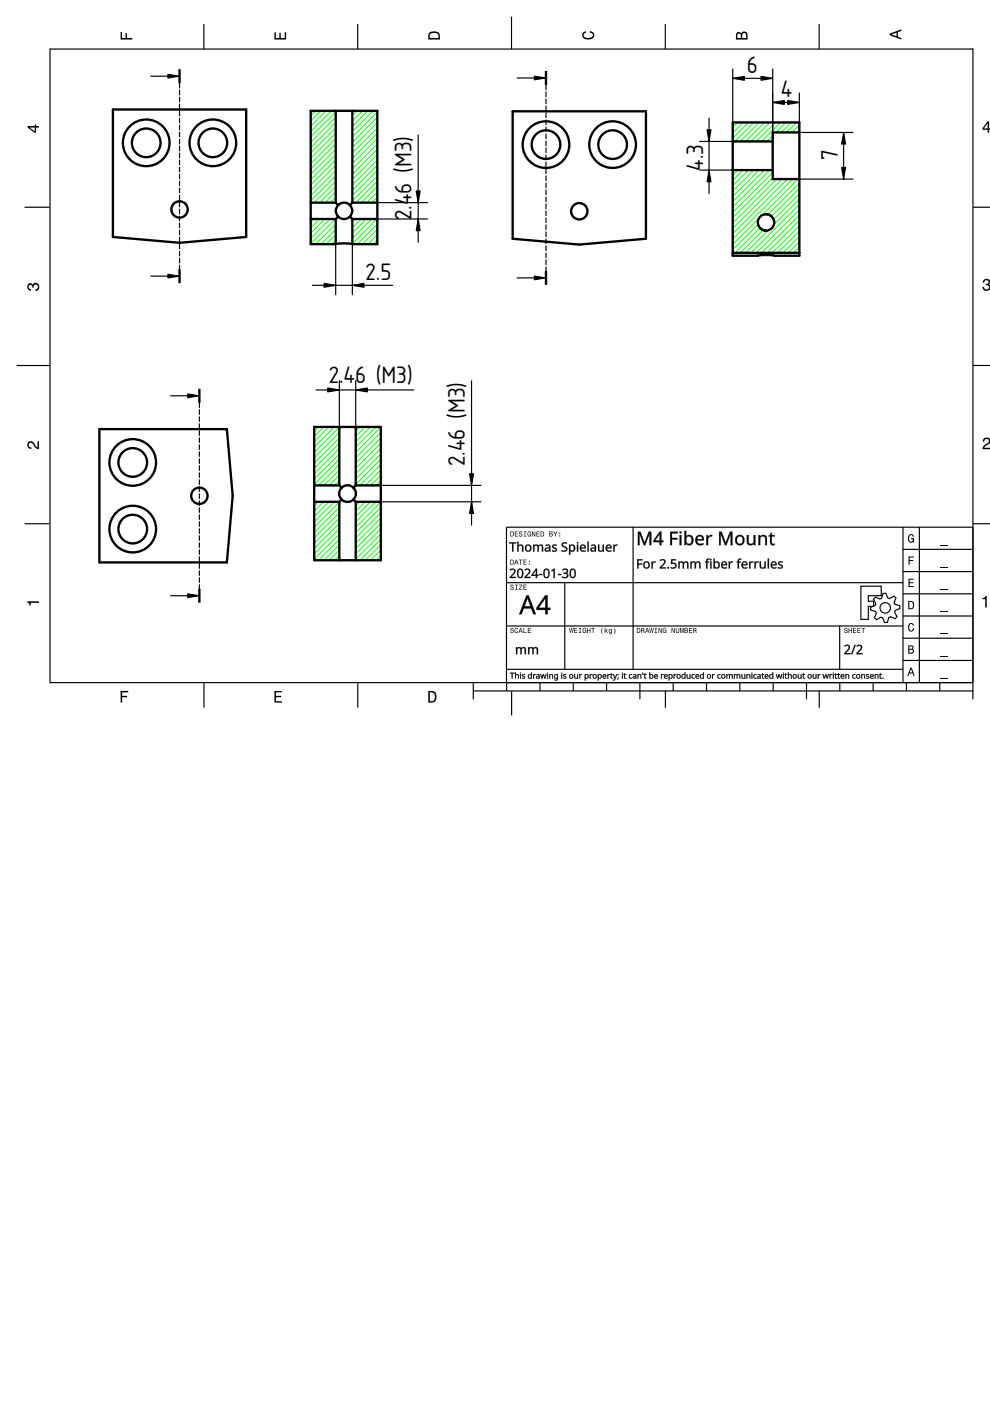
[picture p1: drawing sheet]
<svg xmlns="http://www.w3.org/2000/svg" width="210mm" height="297mm" viewBox="0 0 210 297" stroke-linecap="round" stroke-linejoin="round" font-family="sans-serif">
<defs><g id="words">
<g font-size="4.7">
<text x="158.3" y="15.4">6</text>
<text x="165.6" y="20.5">4</text>
<text x="177.6" y="33.9" transform="rotate(-90 177.6 33.9)">7</text>
<text x="149.1" y="36.2" transform="rotate(-90 149.1 36.2)">4.3</text>
<text x="87.3" y="46.7" transform="rotate(-90 87.3 46.7)">2.46 (M3)</text>
<text x="77.5" y="59.3">2.5</text>
<text x="69.7" y="81.3">2.</text>
<text x="72.8" y="81.3">46 (M3)</text>
<text x="98.6" y="98.8" transform="rotate(-90 98.6 98.8)">2.46 (M3)</text>
</g>
</g></defs>
<g fill="none" stroke="#000" stroke-width=".25">
<path d="M10.6 10.4h195.7M10.6 10.3v134.3M43.2 5.1v5.3M75.8 5.1v5.3M108.5 3.5v6.9M141.1 5.1v5.3M173.7 5.1v5.3M206.3 10.3v138M5.2 43.9h5.3M206.3 43.9h3.7M3.6 77.5h7M206.3 77.5h3.7"/>
<path d="M5.2 111h5.3M107.4 111.8h98.9M107.4 111.8v34.7M134.2 111.7v30.2M191.4 116.5h14.9M191.5 111.7v33.1M194.9 111.7v33.1M206.3 111h3.7M107.4 132.7h84.1M107.4 123.5h84.1M119.7 123.5v18.4M178 132.7v9.2"/>
<path d="M191.4 135.3h14.9M191.4 130.6h14.9M191.4 125.9h14.9M191.4 121.2h14.9M10.5 144.7h195.8M43.2 144.7v5.3M75.9 144.7v5.3M100.3 146.5h106M100.3 144.7v3.6M107.4 141.9h84.1M108.5 146.6v5.1M114.5 144.7v1.8"/>
<path d="M121.5 144.7v1.8M128.6 144.7v1.8M135.7 144.7v3.6M141.1 146.5v3.6M142.7 144.7v1.8M149.8 144.7v1.8M156.9 144.7v1.8M163.9 144.7v1.8M171 144.7v3.6M173.7 146.5v3.6M178.1 144.7v1.8M185.1 144.7v1.8"/>
<path d="M191.4 140h14.9M192.2 144.7v1.8M199.3 144.7v1.8"/>
</g>
<g fill="#000">
<path d="M25.6 6.8h.3v1.3h.7v-1.1h.3v1.1h1.1v.3h-2.4z" fill-rule="evenodd"/>
<path d="M58.2 6.8h.3v1.3h.7v-1.1h.3v1.1h.9v-1.3h.3v1.6h-2.5z" fill-rule="evenodd"/>
<path d="M91.1 6.9a1.55 1.55 0 0 0-.3 1.5h2.5v-.8a1.35 1.35 0 0 0-2.2-.7zM91.3 7.1l.3-.1a1.02 1.02 0 0 1 1.4 .6v.5h-1.9v-.8z" fill-rule="evenodd"/>
<path d="M123.6 6.9l.6-.3v.4h-.2a.46 .46 0 0 0-.3 .5 .46 .46 0 0 0 .3 .4l.3 .1a1.12 1.12 0 0 0 1.4-.5 .63 .63 0 0 0-.7-.6v-.3a.88 .88 0 0 1 1 .7 .88 .88 0 0 1-.7 1 1.36 1.36 0 0 1-1.9-.8z" fill-rule="evenodd"/>
<path d="M156.2 7l-.2 1.4h2.5v-.9a.69 .69 0 0 0-.5-.8 .69 .69 0 0 0-.8 .4 .59 .59 0 0 0-1-.1zM156.4 7.2l.3-.1 .3 .1 .1 .9h-.8zM157.5 7.1l.3-.1a.41 .41 0 0 1 .4 .5v.6h-.8z" fill-rule="evenodd"/>
<path d="M188.6 7.1v.4l2.5 .9v-.3l-.7-.3v-1l.7-.3v-.3zM189 7.3l1.1-.4v.8z" fill-rule="evenodd"/>
<path d="M5.8 26.7v.3l1.5 1.1h.4v-1.1h.6v-.3h-.6v-.3h-.3v.3zM6.3 27h1.1v.8z" fill-rule="evenodd"/>
<path d="M209.4 25.7l-1.1 1.5v.3h1.1v.6h.3v-.6h.3v-.3h-.3v-1.5zM209.4 26.1v1.1h-.8z" fill-rule="evenodd"/>
<path d="M6 60.3a.6 .6 0 0 1 .9 .1 .79 .79 0 0 1 1.2-.3 .79 .79 0 0 1 .2 1.1l-.4 .4-.4 .1v-.3a.51 .51 0 0 0 .6-.5 .51 .51 0 0 0-.5-.5 .51 .51 0 0 0-.5 .6h-.3a.44 .44 0 0 0-.2-.6 .44 .44 0 0 0-.6 .4 .44 .44 0 0 0 .4 .5h.2v.3a.83 .83 0 0 1-.8-.5 .83 .83 0 0 1 .2-.8z" fill-rule="evenodd"/>
<path d="M208.6 59.3a.72 .72 0 0 1 1.1-.1 .72 .72 0 0 1-.1 1.1 .83 .83 0 0 1-.1 1.4 .83 .83 0 0 1-1.2-.8l.3-.1a.51 .51 0 0 0 .5 .7 .51 .51 0 0 0 .5-.6 .51 .51 0 0 0-.6-.4v-.3a.44 .44 0 0 0 .6-.3 .44 .44 0 0 0-.4-.6 .44 .44 0 0 0-.5 .4v.2h-.3z" fill-rule="evenodd"/>
<path d="M6 93.8a.86 .86 0 0 1 1.4 .5l.6 .6v-1.4h.3v1.7a1.95 1.95 0 0 1-1.5-1.2 .49 .49 0 0 0-.7 .3 .49 .49 0 0 0 .6 .6v.3a.84 .84 0 0 1-.9-.5 .84 .84 0 0 1 .2-.9z" fill-rule="evenodd"/>
<path d="M208.6 93a.83 .83 0 0 1 1.3 .2 .83 .83 0 0 1-.6 1.2l-.6 .5h1.3v.3h-1.7a1.95 1.95 0 0 1 1.3-1.4 .49 .49 0 0 0-.4-.8 .49 .49 0 0 0-.5 .6h-.3z" fill-rule="evenodd"/>
<path d="M108.2 118.7v1h.4a.54 .54 0 0 0 .4-.5 .54 .54 0 0 0-.4-.5zM108.3 118.8a.41 .41 0 0 1 .5 .4 .41 .41 0 0 1-.5 .4zM109.4 118.7l-.4 1h.1l.2-.3h.4l.1 .3h.1l-.4-1zM109.5 118.8l.1 .5h-.3zM110 118.7v.1h.3v.9h.2v-.9h.3v-.1zM111 118.7v1h.7v-.1h-.6v-.4h.5v-.1h-.5v-.3h.5v-.1zM112.1 119.5v.2h.2v-.2zM112.1 118.9v.2h.2v-.2z" fill-rule="evenodd"/>
<path d="M108.2 112.7v1h.4a.54 .54 0 0 0 .4-.5 .54 .54 0 0 0-.4-.5zM108.3 112.8a.41 .41 0 0 1 .5 .4 .41 .41 0 0 1-.5 .4zM109.2 112.7v1h.6v-.1h-.5v-.3h.5v-.2h-.5v-.3h.5v-.1zM110.1 112.7a.42 .42 0 0 0 .1 .5 .42 .42 0 0 0 .4 .2 .23 .23 0 0 1-.2 .3 .23 .23 0 0 1-.3-.3h-.1a.38 .38 0 0 0 .4 .4 .38 .38 0 0 0 .4-.5 .38 .38 0 0 0-.6-.2 .2 .2 0 0 1 .2-.3 .2 .2 0 0 1 .2 .2h.1v-.1l-.2-.2zM111 112.7v.1h.2v.8h-.2v.1h.6v-.1h-.2v-.8h.2v-.1zM111.9 112.8a.51 .51 0 0 0-.1 .7 .51 .51 0 0 0 .7 .2h.1v-.5h-.4v.1h.3l-.2 .3a.37 .37 0 0 1-.4-.4 .37 .37 0 0 1 .5-.3l.2 .1-.2-.3zM112.8 112.7v1h.1v-.8l.4 .8h.2v-1h-.1v.9l-.4-.9zM113.7 112.7v1h.7v-.1h-.5v-.3h.5v-.2h-.5v-.3h.5v-.1zM114.6 112.7v1h.4a.54 .54 0 0 0 .4-.5 .54 .54 0 0 0-.4-.5zM114.8 112.8a.41 .41 0 0 1 .4 .4 .41 .41 0 0 1-.4 .4zM116.5 112.7v1h.4a.3 .3 0 0 0 .3-.2 .3 .3 0 0 0-.2-.3l.2-.2-.1-.2zM116.6 112.8h.2a.16 .16 0 0 1 .2 .2 .16 .16 0 0 1-.2 .1h-.2zM116.6 113.3h.2a.18 .18 0 0 1 .3 .1 .18 .18 0 0 1-.2 .2h-.3zM117.3 112.7l.4 .6v.4h.1v-.4l.4-.6h-.2l-.2 .5-.3-.5zM118.6 113.5v.2h.2v-.2zM118.6 112.9v.3h.2v-.3z" fill-rule="evenodd"/>
<path d="M192.6 118h1.2v.2h-.9v.5h.7v.2h-.7v.9h-.3z" fill-rule="evenodd"/>
<path d="M192.7 113.5a.6 .6 0 0 1 .6-.3 .6 .6 0 0 1 .5 .6h-.3l-.2-.3a.73 .73 0 0 0-.6 .6 .73 .73 0 0 0 .5 .8l.2-.2 .2-.4h-.4v-.2h.6v.9l-.2-.2-.3 .3a.85 .85 0 0 1-.8-1.3z" fill-rule="evenodd"/>
<path d="M199.5 115.5h1.5v.1h-1.5z" fill-rule="evenodd"/>
<path d="M5.8 127.5h2.5v.3h-1.8v.6h-.2a.54 .54 0 0 0-.5-.7z" fill-rule="evenodd"/>
<path d="M108.3 133.2a.42 .42 0 0 0 0 .5 .42 .42 0 0 0 .5 .1 .23 .23 0 0 1-.2 .3 .23 .23 0 0 1-.3-.3h-.1a.38 .38 0 0 0 .4 .5 .38 .38 0 0 0 .3-.5 .38 .38 0 0 0-.5-.3 .2 .2 0 0 1 .1-.3 .21 .21 0 0 1 .3 .3h.1v-.2l-.2-.2zM109.2 133.3a.51 .51 0 0 0-.1 .6 .51 .51 0 0 0 .6 .2l.2-.3-.3 .3a.4 .4 0 0 1-.4-.4 .4 .4 0 0 1 .4-.4l.2 .2-.2-.4zM110.3 133.1l-.4 1.1h.2l.1-.3h.4l.1 .3h.2l-.4-1.1zM110.4 133.3l.2 .5h-.4zM111 133.1v1.1h.7v-.1h-.6v-1zM111.9 133.1v1.1h.7v-.1h-.6v-.4h.5v-.1h-.5v-.3h.6v-.2z" fill-rule="evenodd"/>
<path d="M108.3 124a.42 .42 0 0 0 0 .5 .42 .42 0 0 0 .5 .1 .23 .23 0 0 1-.2 .3 .23 .23 0 0 1-.3-.2h-.1a.38 .38 0 0 0 .4 .4 .38 .38 0 0 0 .3-.5 .38 .38 0 0 0-.5-.3 .2 .2 0 0 1 .1-.3 .21 .21 0 0 1 .3 .3h.1v-.2l-.2-.2zM109.2 124v.1h.2v.8h-.2v.1h.5v-.1h-.2v-.8h.2v-.1zM110.1 124v.1h.5l-.6 .9h.8v-.1h-.6l.6-.9zM111 124v1h.7v-.1h-.6v-.4h.5v-.1h-.5v-.3h.5v-.1z" fill-rule="evenodd"/>
<path d="M120.7 133.1l.2 1.1h.1l.2-.9 .1 .9h.1l.2-1.1h-.1l-.1 .9-.2-.9h-.1l-.2 .9-.1-.9zM121.8 133.1v1.1h.6v-.1h-.5v-.4h.5v-.1h-.5v-.3h.5v-.2zM122.7 133.1v.2h.2v.8h-.2v.1h.6v-.1h-.2v-.8h.2v-.2zM123.6 133.3a.51 .51 0 0 0-.1 .6 .51 .51 0 0 0 .6 .2l.2 .1v-.6h-.4v.2h.2l-.1 .3a.37 .37 0 0 1-.4-.4 .37 .37 0 0 1 .5-.3l.2 .1-.2-.4zM124.5 133.1v1.1h.1v-.5h.4v.5h.2v-1.1h-.2v.5h-.4v-.5zM125.4 133.1v.2h.3v.9h.1v-.9h.3v-.2zM127.7 133.1a.95 .95 0 0 0 .1 1.4 1.3 1.3 0 0 1 0-1.4zM128.2 133.1v1.1h.1l.2-.4 .2 .4h.2l-.3-.5 .3-.3-.6 .3v-.6zM129.1 133.5a.39 .39 0 0 0 0 .5 .39 .39 0 0 0 .5 .1 .29 .29 0 0 1-.2 .3 .29 .29 0 0 1-.3-.1 .33 .33 0 0 0 .4 .2 .33 .33 0 0 0 .2-.3v-.8l-.1 .1-.2-.2zM129.3 133.5a.27 .27 0 0 1 .3 .3 .27 .27 0 0 1-.3 .2zM130.1 133.1a1.31 1.31 0 0 1 0 1.4 .86 .86 0 0 0 0-1.4z" fill-rule="evenodd"/>
<path d="M135 133.1v1.1h.4a.54 .54 0 0 0 .4-.5 .54 .54 0 0 0-.4-.6zM135.2 133.3a.41 .41 0 0 1 .4 .4 .41 .41 0 0 1-.4 .4zM136 133.1v1.1h.1v-.5a.32 .32 0 0 1 .4 .1 .32 .32 0 0 1 0 .4h.2l-.2-.5a.29 .29 0 0 0 .1-.4 .29 .29 0 0 0-.3-.2zM136.1 133.3h.2a.18 .18 0 0 1 .2 .1 .18 .18 0 0 1-.2 .2h-.2zM137.1 133.1l-.3 1.1h.1l.1-.3h.4l.1 .3h.2l-.4-1.1zM137.2 133.3l.2 .5h-.3zM137.7 133.1l.2 1.1h.1l.1-.9 .2 .9h.1l.2-1.1h-.1l-.1 .9-.2-.9h-.1l-.2 .9-.1-.9zM138.8 133.1v.2h.2v.8h-.2v.1h.5v-.1h-.2v-.8h.2v-.2zM139.6 133.1v1.1h.2v-.9l.4 .9h.1v-1.1h-.1v.9l-.4-.9zM140.6 133.3a.51 .51 0 0 0-.1 .6 .51 .51 0 0 0 .6 .2l.2 .1v-.6h-.4v.2h.2l-.1 .3a.37 .37 0 0 1-.4-.4 .37 .37 0 0 1 .5-.3l.2 .1-.3-.4zM142.4 133.1v1.1h.1v-.9l.4 .9h.2v-1.1h-.1v.9l-.4-.9zM143.3 133.1v.7a.37 .37 0 0 0 .4 .4 .37 .37 0 0 0 .3-.4v-.7h-.1v.7a.23 .23 0 0 1-.2 .3 .23 .23 0 0 1-.3-.3v-.7zM144.2 133.1v1.1h.1v-1l.2 1h.1l.2-1v1h.2v-1.1h-.2l-.2 1-.2-1zM145.1 133.1v1.1h.4a.3 .3 0 0 0 .4-.2 .3 .3 0 0 0-.2-.4l.1-.1-.1-.3zM145.3 133.3h.2a.16 .16 0 0 1 .2 .1 .16 .16 0 0 1-.2 .2h-.2zM145.3 133.7h.2a.18 .18 0 0 1 .2 .2 .18 .18 0 0 1-.2 .2h-.2zM146.1 133.1v1.1h.7v-.1h-.6v-.4h.5v-.1h-.5v-.3h.6v-.2zM147 133.1v1.1h.1v-.5a.32 .32 0 0 1 .4 .1 .32 .32 0 0 1 0 .4h.2l-.2-.5a.29 .29 0 0 0 .2-.4 .29 .29 0 0 0-.4-.2zM147.1 133.3h.2a.18 .18 0 0 1 .2 .1 .18 .18 0 0 1-.2 .2h-.2z" fill-rule="evenodd"/>
<path d="M179.1 133.2a.42 .42 0 0 0 0 .5 .42 .42 0 0 0 .5 .1 .23 .23 0 0 1-.3 .3 .23 .23 0 0 1-.2-.3h-.1a.38 .38 0 0 0 .4 .5 .38 .38 0 0 0 .3-.5 .38 .38 0 0 0-.5-.3 .2 .2 0 0 1 .1-.3 .21 .21 0 0 1 .3 .3h.1v-.2l-.2-.2zM179.9 133.1v1.1h.2v-.5h.4v.5h.1v-1.1h-.1v.5h-.4v-.5zM180.9 133.1v1.1h.6v-.1h-.5v-.4h.5v-.1h-.5v-.3h.5v-.2zM181.8 133.1v1.1h.7v-.1h-.6v-.4h.5v-.1h-.5v-.3h.5v-.2zM182.6 133.1v.2h.4v.9h.1v-.9h.3v-.2z" fill-rule="evenodd"/>
<path d="M192.6 122.7h1.1v.2h-.8v.5h.7v.3h-.7v.6h.8v.2h-1.1z" fill-rule="evenodd"/>
<path d="M192.6 127.4v1.8h.6a.91 .91 0 0 0 .7-.9 .91 .91 0 0 0-.7-.9zM192.8 127.6a.68 .68 0 0 1 .8 .7 .68 .68 0 0 1-.8 .7z" fill-rule="evenodd"/>
<path d="M192.6 136.8v1.8h.6a.5 .5 0 0 0 .6-.4 .5 .5 0 0 0-.3-.6l.2-.3a.44 .44 0 0 0-.5-.5zM192.8 137h.4a.27 .27 0 0 1 .3 .3 .27 .27 0 0 1-.3 .3h-.4zM192.8 137.8h.4a.31 .31 0 0 1 .4 .3 .31 .31 0 0 1-.4 .3h-.4z" fill-rule="evenodd"/>
<path d="M192.7 132.3a.6 .6 0 0 1 .7-.2 .6 .6 0 0 1 .4 .5h-.3l-.2-.3a.74 .74 0 0 0-.6 .7 .74 .74 0 0 0 .5 .7l.2-.1 .2-.4h.2a.63 .63 0 0 1-.5 .7 .63 .63 0 0 1-.7-.5z" fill-rule="evenodd"/>
<path d="M199.5 139h1.5v.2h-1.5z" fill-rule="evenodd"/>
<path d="M199.5 134.3h1.5v.2h-1.5z" fill-rule="evenodd"/>
<path d="M199.5 129.6h1.5v.2h-1.5z" fill-rule="evenodd"/>
<path d="M199.5 124.9h1.5v.2h-1.5z" fill-rule="evenodd"/>
<path d="M199.5 120.2h1.5v.2h-1.5z" fill-rule="evenodd"/>
<path d="M208.3 126.8a.54 .54 0 0 0 .7-.5h.2v2.5h-.3v-1.8h-.6z" fill-rule="evenodd"/>
<path d="M25.6 146.5h1.6v.3h-1.3v.7h1v.3h-1v1.2h-.3z" fill-rule="evenodd"/>
<path d="M58.2 146.5h1.5v.3h-1.2v.7h1.1v.3h-1.1v.9h1.3v.3h-1.6z" fill-rule="evenodd"/>
<path d="M90.8 146.5v2.5h.8a1.35 1.35 0 0 0 .7-2.2 1.55 1.55 0 0 0-1.5-.3zM91.1 146.8a.97 .97 0 0 1 1.2 .7 .97 .97 0 0 1-.7 1.2h-.5z" fill-rule="evenodd"/>
<path d="M193 141.5l-.6 1.8h.2l.2-.5h.7l.2 .5h.2l-.6-1.8zM193.2 141.8l.2 .8h-.5z" fill-rule="evenodd"/>
<path d="M199.5 143.7h1.5v.2h-1.5z" fill-rule="evenodd"/>
</g>
<g fill="#000">
<path d="M108 115h1.4v.2h-.6v1.7h-.2v-1.7h-.6zM109.7 114.9h.2v.8a.56 .56 0 0 1 .6-.2 .56 .56 0 0 1 .4 .5v.9h-.2v-.9l-.1-.3a.43 .43 0 0 0-.5 0 .43 .43 0 0 0-.2 .5v.7h-.2zM111.5 115.6a.71 .71 0 0 1 1.1 .1 .71 .71 0 0 1-.3 1.1 .71 .71 0 0 1-1-.4zM111.7 115.8a.52 .52 0 0 0-.1 .7 .52 .52 0 0 0 .7 .1 .52 .52 0 0 0 .1-.7 .52 .52 0 0 0-.7-.1zM113 115.5h.2l.1 .2a.55 .55 0 0 1 .9 0 .52 .52 0 0 1 .6-.2 .52 .52 0 0 1 .3 .5v.9h-.2v-1.1l-.3-.1-.3 .1-.1 1.1h-.2l-.2-1.2a.4 .4 0 0 0-.4 0 .4 .4 0 0 0-.1 .5v.7h-.3zM115.7 115.6a.65 .65 0 0 1 1 .3v1h-.2v-.2a.5 .5 0 0 1-.7 .3 .5 .5 0 0 1-.3-.7 .5 .5 0 0 1 .7-.2h.2a.4 .4 0 0 0-.2-.5 .4 .4 0 0 0-.5 .2zM115.8 116.3l-.1 .2a.38 .38 0 0 0 .6 .3 .38 .38 0 0 0 .1-.6zM117.2 115.6h.9l-.2 .1a.33 .33 0 0 0-.4-.1 .33 .33 0 0 0-.2 .3l.2 .2a.51 .51 0 0 1 .6 .6 .51 .51 0 0 1-.9 .2h-.2v-.2a.39 .39 0 0 0 .5 .2 .39 .39 0 0 0 .3-.5l-.2-.1a.48 .48 0 0 1-.5-.2 .48 .48 0 0 1 .1-.5zM119.3 115.1l.7-.1 .2 .1v.2a.42 .42 0 0 0-.6-.1 .42 .42 0 0 0-.2 .5h.1a.67 .67 0 0 1 .7 .4 .67 .67 0 0 1-.1 .7l-.8 .1h-.2v-.3a.53 .53 0 0 0 .6 .2 .53 .53 0 0 0 .3-.5l-.1-.1a.67 .67 0 0 1-.7-.4 .67 .67 0 0 1 .1-.7zM120.6 115.5h.2l.1 .2a.68 .68 0 0 1 .9 .1 .68 .68 0 0 1 0 .9 .68 .68 0 0 1-.9 .1v.8h-.3zM121 115.8a.56 .56 0 0 0-.1 .6 .56 .56 0 0 0 .6 .3 .54 .54 0 0 0 .2-.7 .54 .54 0 0 0-.7-.2zM122.3 115.1a.15 .15 0 0 1 .3 0 .15 .15 0 0 1-.3 0zM122.3 115.5h.3v1.4h-.3zM123.1 115.7a.63 .63 0 0 1 .8-.2 .63 .63 0 0 1 .3 .8h-1a.59 .59 0 0 0 .9 .4v.2a.8 .8 0 0 1-1-.2 .8 .8 0 0 1 0-1zM123.3 115.8l-.1 .3h.8l-.2-.4zM124.6 114.9h.2v2h-.2zM125.3 115.6a.65 .65 0 0 1 1.1 .3v1h-.2l-.1-.2a.5 .5 0 0 1-.6 .3 .5 .5 0 0 1-.3-.7 .5 .5 0 0 1 .7-.2h.2a.4 .4 0 0 0-.2-.5 .4 .4 0 0 0-.5 .2zM125.5 116.3l-.1 .2a.38 .38 0 0 0 .5 .3 .38 .38 0 0 0 .2-.6zM126.8 115.5h.2v.9l.2 .3a.43 .43 0 0 0 .5 0 .43 .43 0 0 0 .1-.5v-.7h.2v1.4h-.2v-.1a.56 .56 0 0 1-.6 .1 .56 .56 0 0 1-.4-.5zM128.6 115.7a.63 .63 0 0 1 .8-.2 .63 .63 0 0 1 .3 .8h-1a.59 .59 0 0 0 .9 .4v.2a.8 .8 0 0 1-1-.2 .8 .8 0 0 1 0-1zM128.8 115.8l-.1 .3h.7l-.2-.4zM130 115.5h.2l.1 .2 .3-.2h.3l-.1 .2a.44 .44 0 0 0-.5 .5v.7h-.3z"/>
<path d="M107.9 115h1.6v.2h-.7l.1 1.8h-.3v-1.8h-.7zM108 115v.2h.6v1.7h.2v-1.7h.6v-.2zM109.7 114.8h.3l-.1 .9a.57 .57 0 0 1 1 0l.1 1.3h-.3l-.1-1.2-.2-.1a.39 .39 0 0 0-.4 .5v.8h-.3zM109.7 114.9v2h.2v-.7a.42 .42 0 0 1 .3-.6 .42 .42 0 0 1 .5 .4v.9h.2v-.9a.58 .58 0 0 0-.4-.5 .58 .58 0 0 0-.6 .2v-.8zM111.2 116.2a.76 .76 0 0 1 1.5 0 .76 .76 0 0 1-1.5 0zM111.5 115.7a.73 .73 0 0 0 .1 1.1 .73 .73 0 0 0 1.1-.4 .73 .73 0 0 0-.7-.9zM111.7 115.8a.49 .49 0 0 0-.1 .7 .49 .49 0 0 0 .7 .1 .49 .49 0 0 0 .1-.7 .49 .49 0 0 0-.7-.1zM111.6 115.8a.52 .52 0 0 1 .8 .4 .52 .52 0 0 1-.8 .4l-.1-.4zM113 115.4h.3v.3a.52 .52 0 0 1 .9 0 .53 .53 0 0 1 .6-.3 .53 .53 0 0 1 .4 .6v1h-.3l-.1-1.2-.2-.1-.3 .2-.1 1.1h-.3v-1.2l-.4-.1-.2 .3v1h-.3zM113 115.5v1.4h.3l-.1-.7a.44 .44 0 0 1 .2-.5 .44 .44 0 0 1 .5 0l.1 .3v.9h.2v-.8a.39 .39 0 0 1 .3-.5 .39 .39 0 0 1 .4 .4v.9h.2v-.9a.54 .54 0 0 0-.4-.5 .54 .54 0 0 0-.6 .2 .57 .57 0 0 0-.9 0v-.2zM115.6 115.6a.64 .64 0 0 1 1.1 .3v1.1h-.2l-.1-.3a.51 .51 0 0 1-.6 .3 .51 .51 0 0 1-.3-.7 .51 .51 0 0 1 .7-.2h.2a.4 .4 0 0 0-.2-.4 .4 .4 0 0 0-.5 .1zM115.7 115.6v.2a.4 .4 0 0 1 .5-.2 .4 .4 0 0 1 .2 .5 .56 .56 0 0 0-.7 .1 .56 .56 0 0 0-.1 .6 .61 .61 0 0 0 .9-.1v.2h.2l-.1-1a.62 .62 0 0 0-.9-.3zM115.9 116.3l-.1 .2a.36 .36 0 0 0 .5 .2 .36 .36 0 0 0 .1-.5zM115.8 116.3l.6-.1a.38 .38 0 0 1-.2 .6 .38 .38 0 0 1-.5-.4zM117.2 115.5l.4-.1 .5 .1-.1 .3-.1-.1a.31 .31 0 0 0-.4-.1 .31 .31 0 0 0-.2 .3l.2 .1a.54 .54 0 0 1 .6 .7 .54 .54 0 0 1-.9 .3l-.2-.1v-.3l.1 .1a.37 .37 0 0 0 .4 .1 .37 .37 0 0 0 .3-.3l-.3-.2a.46 .46 0 0 1-.4-.3 .46 .46 0 0 1 .1-.5zM117.2 115.6a.39 .39 0 0 0-.1 .4 .39 .39 0 0 0 .4 .2 .29 .29 0 0 1 .4 .3 .29 .29 0 0 1-.4 .3l-.5-.1 .1 .2a.54 .54 0 0 0 .6 0 .54 .54 0 0 0 .2-.6l-.3-.2a.29 .29 0 0 1-.4-.3 .29 .29 0 0 1 .5-.2l.3 .1 .1-.1zM119.2 115.1l.8-.1 .3 .1-.1 .2a.4 .4 0 0 0-.6-.1 .4 .4 0 0 0-.2 .5h.1a.68 .68 0 0 1 .8 .8 .68 .68 0 0 1-1 .5l-.3-.1 .1-.3a.5 .5 0 0 0 .5 .2 .5 .5 0 0 0 .4-.5l-.4-.3a.56 .56 0 0 1-.5-.3 .56 .56 0 0 1 .1-.6zM119.3 115.1a.76 .76 0 0 0 .7 1.1v.1a.54 .54 0 0 1-.3 .5 .54 .54 0 0 1-.6-.2v.3a.66 .66 0 0 0 .8 0 .66 .66 0 0 0 .2-.8l-.3-.2a.39 .39 0 0 1-.5-.5 .39 .39 0 0 1 .7-.2l.2 .1v-.2zM120.6 115.4h.3v.3a.58 .58 0 0 1 .6-.3 .58 .58 0 0 1 .5 .6 .69 .69 0 0 1-.2 .9 .69 .69 0 0 1-.9-.1v.8h-.3zM120.6 115.5v2.1h.3l-.1-.9a.66 .66 0 0 0 .9 0 .66 .66 0 0 0 .1-.9 .66 .66 0 0 0-.9-.1l-.1-.2zM121 115.8l-.1 .6a.43 .43 0 0 0 .7 .2 .43 .43 0 0 0 0-.6l-.1-.3zM121 115.8a.57 .57 0 0 1 .7 .2 .57 .57 0 0 1-.3 .8 .63 .63 0 0 1-.5-.4 .63 .63 0 0 1 .1-.6zM122.3 115.1a.18 .18 0 0 1 .3 0 .18 .18 0 0 1-.3 0zM122.3 115.1a.15 .15 0 0 0 .3 0 .15 .15 0 0 0-.3 0zM122.3 115.4h.3v1.6h-.3zM122.3 115.5v1.4h.3v-1.4zM123.1 115.6a.65 .65 0 0 1 .8-.1 .65 .65 0 0 1 .3 .8h-1a.6 .6 0 0 0 1 .3v.1a.5 .5 0 0 1-.4 .4 .5 .5 0 0 1-.5-.2 .9 .9 0 0 1-.2-1.3zM123.2 115.7a.76 .76 0 0 0-.1 1 .76 .76 0 0 0 1 .1v-.1a.56 .56 0 0 1-.6 .1 .56 .56 0 0 1-.3-.6l1 .1a.6 .6 0 0 0-.3-.7 .6 .6 0 0 0-.7 .1zM123.4 115.8l-.2 .3h.8l-.3-.4zM123.3 115.7a.38 .38 0 0 1 .5-.1 .38 .38 0 0 1 .2 .5h-.8zM124.5 114.8h.3v2.2h-.3zM124.6 114.9v2h.2v-2zM125.3 115.6a.64 .64 0 0 1 1.1 .3v1.1h-.2l-.1-.3a.51 .51 0 0 1-.7 .3 .51 .51 0 0 1-.2-.7 .51 .51 0 0 1 .7-.2h.2a.4 .4 0 0 0-.3-.4 .4 .4 0 0 0-.4 .1zM125.3 115.6l.1 .2a.4 .4 0 0 1 .5-.2 .4 .4 0 0 1 .2 .5 .56 .56 0 0 0-.7 .1 .56 .56 0 0 0-.1 .6 .61 .61 0 0 0 .8-.1l.1 .2h.2l-.1-1a.62 .62 0 0 0-.9-.3zM125.5 116.3v.2a.36 .36 0 0 0 .4 .2 .36 .36 0 0 0 .2-.5zM125.5 116.3l.6-.1a.38 .38 0 0 1-.2 .6 .38 .38 0 0 1-.5-.4zM126.8 115.4h.3v1.2l.3 .1a.39 .39 0 0 0 .4-.5v-.8h.3v1.6h-.3v-.2a.58 .58 0 0 1-.6 .2 .58 .58 0 0 1-.4-.6zM126.8 115.5v.9a.57 .57 0 0 0 .4 .5 .57 .57 0 0 0 .6-.2v.2h.2v-1.4h-.2v.7a.42 .42 0 0 1-.3 .6 .42 .42 0 0 1-.5-.4v-.9zM128.6 115.6a.65 .65 0 0 1 .8-.1 .65 .65 0 0 1 .3 .8h-1a.6 .6 0 0 0 .9 .3v.1a.5 .5 0 0 1-.3 .4 .5 .5 0 0 1-.6-.2 .9 .9 0 0 1-.1-1.3zM128.6 115.7a.76 .76 0 0 0 0 1 .76 .76 0 0 0 1 .1v-.1a.56 .56 0 0 1-.6 .1 .56 .56 0 0 1-.3-.6l.9 .1a.6 .6 0 0 0-.2-.7 .6 .6 0 0 0-.8 .1zM128.8 115.8l-.1 .3h.7l-.2-.4zM128.8 115.7a.38 .38 0 0 1 .4-.1 .38 .38 0 0 1 .2 .5h-.8zM130 115.4h.3v.3l.3-.3h.3l-.1 .3a.41 .41 0 0 0-.5 .5v.8h-.3zM130 115.5v1.4h.3v-.7a.44 .44 0 0 1 .1-.5 .44 .44 0 0 1 .5 0v-.2l-.7 .3v-.3z"/>
<path d="M135.2 112.7h.6l.9 2.4 .8-2.4h.6v2.9h-.4l.1-2.5-1 2.5h-.3l-.9-2.5v2.5h-.4zM135.3 112.8v2.8h.3l-.1-2.5 1 2.5h.3l1-2.5-.1 2.5h.4v-2.8h-.6l-.8 2.3-.9-2.3zM139.8 112.7h.4v1.9h.5v.4l-.5-.1v.7h-.4l.1-.7-1.4 .1v-.4zM139.9 112.7l-1.4 1.9v.3h1.4v.7h.3v-.7h.4v-.3l-.4 .1v-2zM139.9 113.1l-1 1.5h1zM139.9 113.1v1.6h-1.1zM142.1 112.7h1.6v.4h-1.2v1l1.1-.1v.4h-1.1v1.2h-.4zM142.1 112.8v2.8h.4l-.1-1.3 1.2 .1v-.3h-1.2v-1.1l1.3 .1v-.3zM144 112.9a.25 .25 0 0 1 .5 0 .25 .25 0 0 1-.5 0zM144.1 112.9a.2 .2 0 0 0 .4 0 .2 .2 0 0 0-.4 0zM144.1 113.4h.4v2.2h-.4zM144.1 113.5v2.1h.4v-2.1zM145.1 112.5h.4v1.2a.82 .82 0 0 1 1.4 .2 1.11 1.11 0 0 1 .1 1.2 1.11 1.11 0 0 1-1.1 .5l-.4-.3-.1 .3h-.3zM145.1 112.6v3h.3l.1-.3a.86 .86 0 0 0 1 .2 .86 .86 0 0 0 .5-1 .89 .89 0 0 0-.5-1 .89 .89 0 0 0-1.1 .3l.1-1.2zM145.6 113.9a.9 .9 0 0 0 .5 1.4 .82 .82 0 0 0 .5-.8 .82 .82 0 0 0-.5-.8zM145.6 113.9a.7 .7 0 0 1 .9-.1 .7 .7 0 0 1 .2 1 .63 .63 0 0 1-.8 .5 .63 .63 0 0 1-.5-.8zM147.7 113.6a.93 .93 0 0 1 1.2-.1 .93 .93 0 0 1 .3 1.1h-1.4a.8 .8 0 0 0 .5 .7 .8 .8 0 0 0 .9-.2v.1a.59 .59 0 0 1-.9 .4 1.18 1.18 0 0 1-.6-2zM147.8 113.7a1.12 1.12 0 0 0-.2 1.5 1.12 1.12 0 0 0 1.5 .2v-.2a.8 .8 0 0 1-.8 .1 .8 .8 0 0 1-.5-.8l1.4 .1a.88 .88 0 0 0-.4-1 .88 .88 0 0 0-1 .1zM148 113.9l-.2 .4h1.1l-.3-.5zM147.9 113.8a.54 .54 0 0 1 .7-.1 .54 .54 0 0 1 .3 .6h-1.1zM149.7 113.4h.4v.4a.69 .69 0 0 1 .9-.4l-.1 .4a.61 .61 0 0 0-.7 .6v1.2h-.5zM149.8 113.5v2.1h.3v-1.2a.63 .63 0 0 1 .9-.6v-.3a.78 .78 0 0 0-.9 .4v-.4zM152.4 112.7h.6l.9 2.4 .8-2.4h.6v2.9h-.4l.1-2.5-1 2.5h-.3l-.9-2.5v2.5h-.4zM152.5 112.8v2.8h.3l-.1-2.5 1 2.5h.3l1-2.5-.1 2.5h.4v-2.8h-.5l-.9 2.3-.9-2.3zM156.1 113.7a1.07 1.07 0 0 1 1.5 .1 1.07 1.07 0 0 1 0 1.5 1.07 1.07 0 0 1-1.5 0l-.3-.8zM156.2 113.7a1.05 1.05 0 0 0-.1 1.5 1.05 1.05 0 0 0 1.4 .1 1.05 1.05 0 0 0 .1-1.5 1.05 1.05 0 0 0-1.4-.1zM156.5 113.8a.74 .74 0 0 0-.2 1.1 .74 .74 0 0 0 1 .2 .76 .76 0 0 0 .1-1 .76 .76 0 0 0-.9-.3zM156.5 113.8a.8 .8 0 0 1 1 .6 .8 .8 0 0 1-.8 .9 1 1 0 0 1-.2-1.5zM158.3 113.4h.4v1.4a.53 .53 0 0 0 .7 .5 .53 .53 0 0 0 .4-.7v-1.2h.4v2.2h-.4v-.3a.82 .82 0 0 1-.9 .3 .82 .82 0 0 1-.6-.8zM158.4 113.5v1.3a.81 .81 0 0 0 .6 .7 .81 .81 0 0 0 .8-.2l.1 .3h.2v-2.1h-.3v1.1a.6 .6 0 0 1-.4 .7 .6 .6 0 0 1-.7-.5v-1.3zM160.8 113.4h.3v.3a.81 .81 0 0 1 1-.3 .81 .81 0 0 1 .5 .8v1.4h-.4v-1.4a.53 .53 0 0 0-.6-.4 .53 .53 0 0 0-.4 .7v1.1h-.4zM160.8 113.5v2.1h.4l-.1-1.1a.6 .6 0 0 1 .5-.8 .6 .6 0 0 1 .7 .5v1.4h.3v-1.4a.81 .81 0 0 0-.6-.7 .81 .81 0 0 0-.9 .3v-.3zM163.4 112.9h.3l-.1 .6 .7-.1v.4l-.7-.1 .1 1.2a.4 .4 0 0 0 .6 .3l-.1 .4a.68 .68 0 0 1-.9-.6v-1.3l-.3 .1v-.3l.3-.1zM163.4 113l-.1 .4-.3 .2v.1h.3v1.3a.67 .67 0 0 0 1 .5v-.2a.46 .46 0 0 1-.7-.4v-1.2h.6v-.2h-.6v-.5z"/>
<path d="M135.3 112.8h.5l.9 2.3 .8-2.3h.6v2.8h-.4v-2.5l-.9 2.5h-.3l-.9-2.5v2.5h-.3zM139.9 112.7h.3v1.9h.4v.3h-.4v.7h-.3v-.7h-1.4v-.3zM139.9 113.1l-1 1.5h1zM142.1 112.8h1.6v.3h-1.2v1h1.1v.3h-1.1v1.2h-.4zM144.1 112.9a.22 .22 0 0 1 .4 0 .22 .22 0 0 1-.4 0zM144.1 113.5h.4v2.1h-.4zM145.1 112.6h.4v1.1a.95 .95 0 0 1 1.2-.1 .95 .95 0 0 1 .3 1.2 .87 .87 0 0 1-.6 .8 .87 .87 0 0 1-1-.3v.3h-.3zM145.6 113.9a.93 .93 0 0 0 .5 1.4 .85 .85 0 0 0 .6-.8 .85 .85 0 0 0-.6-.8zM147.7 113.7a.91 .91 0 0 1 1.1-.2 .91 .91 0 0 1 .4 1.1h-1.4a.82 .82 0 0 0 .5 .7 .82 .82 0 0 0 .8-.1v.3a1.15 1.15 0 0 1-1.5-.3 1.15 1.15 0 0 1 .1-1.5zM148 113.9l-.2 .4h1.1a.52 .52 0 0 0-.3-.6 .52 .52 0 0 0-.6 .2zM149.8 113.5h.3v.3a.78 .78 0 0 1 .9-.4l-.1 .4a.64 .64 0 0 0-.8 .6v1.2h-.3zM152.5 112.8h.5l.9 2.3 .9-2.3h.5v2.8h-.4l.1-2.5-1 2.5h-.3l-.9-2.5v2.5h-.3zM156.1 113.7a1.04 1.04 0 0 1 1.5 .1 1.04 1.04 0 0 1-.1 1.4 1.04 1.04 0 0 1-1.4 .1l-.2-.8zM156.5 113.8a.77 .77 0 0 0-.2 1.1 .77 .77 0 0 0 1 .2 .79 .79 0 0 0 .1-1 .79 .79 0 0 0-.9-.3zM158.4 113.5h.3v1.3a.56 .56 0 0 0 .7 .5 .56 .56 0 0 0 .4-.7v-1.1h.3v2.1h-.2l-.1-.3a.81 .81 0 0 1-.9 .3 .81 .81 0 0 1-.5-.8zM160.8 113.5h.3l.1 .2a.8 .8 0 0 1 .8-.2 .8 .8 0 0 1 .6 .7v1.4h-.3v-1.4a.56 .56 0 0 0-.7-.5 .56 .56 0 0 0-.4 .8v1.1h-.4zM163.4 113h.2v.5h.6v.2h-.6v1.2a.42 .42 0 0 0 .7 .4l-.1 .3a.65 .65 0 0 1-.9-.6v-1.3h-.3v-.1l.3-.2z"/>
<path d="M108.1 120.8a.67 .67 0 0 1 1.1-.1 .67 .67 0 0 1-.3 1.1l-.5 .5h1v.2h-1.3v-.2l.5-.5a.56 .56 0 0 0 .4-.5 .56 .56 0 0 0-.3-.5l-.5 .2zM109.9 120.7a.71 .71 0 0 1 .8 0 .71 .71 0 0 1 .2 .9 .71 .71 0 0 1-.6 1 .71 .71 0 0 1-.7-1zM110.1 120.8a1.15 1.15 0 0 0 .2 1.6 .99 .99 0 0 0 0-1.6zM111.2 120.8a.67 .67 0 0 1 1.1-.1 .67 .67 0 0 1-.2 1.1l-.6 .5h1v.2h-1.3v-.2l.5-.5a.56 .56 0 0 0 .5-.5 .56 .56 0 0 0-.4-.5l-.4 .2zM113.6 120.6h.3v1.3h.2v.2h-.2v.4h-.3v-.4h-.9zM113.6 120.8l-.7 1.1h.7zM114.3 121.7h.7v.2h-.7zM115.5 120.7a.71 .71 0 0 1 .8 0 .71 .71 0 0 1 .2 .9 .71 .71 0 0 1-.6 1 .71 .71 0 0 1-.7-1zM115.7 120.8a1.15 1.15 0 0 0 .2 1.6 .99 .99 0 0 0 0-1.6zM116.9 121l.7-.4v1.9h-.2v-1.7l-.4 .4zM118.3 121.7h.7v.2h-.7zM119.2 120.8a.63 .63 0 0 1 .8-.2 .63 .63 0 0 1 .3 .8l-.3 .1a.58 .58 0 0 1 .4 .8 .58 .58 0 0 1-.8 .3l-.4-.1v-.3a.68 .68 0 0 0 1-.2l-.1-.3-.6-.1v-.2h.4a.38 .38 0 0 0 .2-.6 .38 .38 0 0 0-.6 .1zM121.1 120.7a.71 .71 0 0 1 .8 0 .71 .71 0 0 1 .2 .9 .71 .71 0 0 1-.7 1 .71 .71 0 0 1-.6-1zM121.2 120.8a1.15 1.15 0 0 0 .2 1.6 .99 .99 0 0 0 0-1.6z"/>
<path d="M108.1 120.8a.7 .7 0 0 1 1.1-.1 .7 .7 0 0 1-.2 1.1l-.6 .5h1v.3h-1.4v-.3l.6-.5a.53 .53 0 0 0 .4-.5 .53 .53 0 0 0-.3-.5l-.5 .2zM108.1 120.8l.1 .2a.47 .47 0 0 1 .8-.2 .47 .47 0 0 1-.1 .8l-.8 .7v.2h1.3v-.2l-1.1 .1 .5-.5a.65 .65 0 0 0 .4-.8 .65 .65 0 0 0-.7-.5zM109.9 120.7a.74 .74 0 0 1 .9 0 .74 .74 0 0 1 .2 .9 .74 .74 0 0 1-.7 1 .74 .74 0 0 1-.7-1zM109.9 120.7a1.39 1.39 0 0 0 .2 1.8 .94 .94 0 0 0 .7-1.5l-.3-.4zM110.1 120.8a1.13 1.13 0 0 0 .2 1.5 .97 .97 0 0 0 0-1.5zM110 120.8a.52 .52 0 0 1 .7 .1 .52 .52 0 0 1 0 .7 .5 .5 0 0 1-.1 .6 .5 .5 0 0 1-.7 0v-.9zM111.2 120.8a.7 .7 0 0 1 1.1-.1 .7 .7 0 0 1-.2 1.1l-.6 .5h1v.3h-1.3v-.3l.5-.5a.53 .53 0 0 0 .4-.5 .53 .53 0 0 0-.3-.5l-.5 .2zM111.2 120.8l.2 .2a.47 .47 0 0 1 .7-.2 .47 .47 0 0 1-.1 .8l-.8 .7v.2h1.3v-.2l-1 .1 .4-.5a.65 .65 0 0 0 .5-.8 .65 .65 0 0 0-.7-.5zM113.6 120.5h.3v1.4l.3-.1v.3h-.3v.5h-.3v-.5h-.9v-.2zM113.6 120.6l-.9 1.5h1l-.1 .4h.3l-.1-.4h.3v-.2h-.3l.1-1.3zM113.6 120.8l-.6 1.1h.6zM113.6 120.8l.1 1.1h-.8zM114.3 121.7h.7v.2h-.7zM114.3 121.7v.2h.7v-.2zM115.5 120.7a.74 .74 0 0 1 .8 0 .74 .74 0 0 1 .2 .9 .74 .74 0 0 1-.6 1 .74 .74 0 0 1-.7-1zM115.5 120.7a1.39 1.39 0 0 0 .2 1.8 .94 .94 0 0 0 .7-1.5l-.3-.4zM115.7 120.8a1.13 1.13 0 0 0 .2 1.5 .97 .97 0 0 0 0-1.5zM115.6 120.8a.52 .52 0 0 1 .6 .1 .52 .52 0 0 1 .1 .7 .5 .5 0 0 1-.1 .6 .5 .5 0 0 1-.7 0l-.1-.9zM116.8 121l.6-.4h.2v2h-.3l.1-1.7-.4 .3zM116.9 121l.1 .2 .4-.4v1.7h.2v-1.9zM118.3 121.7h.7v.2h-.7zM118.3 121.7v.2h.7v-.2zM119.2 120.8a.67 .67 0 0 1 .8-.2 .67 .67 0 0 1 .3 .8l-.3 .1a.54 .54 0 0 1 .5 .6 .54 .54 0 0 1-.6 .5 .47 .47 0 0 1-.5 0 .47 .47 0 0 1-.2-.4 .71 .71 0 0 0 1-.2l-.1-.3h-.6v-.3a.41 .41 0 0 0 .5 0 .41 .41 0 0 0 .1-.5l-.4-.1-.4 .2zM119.2 120.8l.1 .1a.44 .44 0 0 1 .6-.2 .44 .44 0 0 1 .2 .6 .44 .44 0 0 1-.6 .1v.2a.46 .46 0 0 1 .6 .1 .46 .46 0 0 1 0 .6l-.4 .1-.5-.2v.2a.69 .69 0 0 0 .9 .1 .69 .69 0 0 0 .3-.8l-.4-.2a.49 .49 0 0 0 .4-.7 .49 .49 0 0 0-.7-.2zM121 120.7a.74 .74 0 0 1 .9 0 .74 .74 0 0 1 .2 .9 .74 .74 0 0 1-.7 1 .74 .74 0 0 1-.6-1zM121.1 120.7a1.39 1.39 0 0 0 .1 1.8 .94 .94 0 0 0 .8-1.5l-.4-.4zM121.3 120.8a1.13 1.13 0 0 0 .1 1.5 .97 .97 0 0 0 0-1.5zM121.2 120.8a.52 .52 0 0 1 .6 .1 .52 .52 0 0 1 .1 .7 .5 .5 0 0 1-.1 .6 .5 .5 0 0 1-.7 0l-.1-.9z"/>
<path d="M109.4 137.2h.2v.2a.55 .55 0 0 1 .9 0 .52 .52 0 0 1 .6-.2 .52 .52 0 0 1 .4 .5v1h-.2l-.1-1.1-.2-.2-.3 .1-.1 1.2h-.3l-.1-1.3a.4 .4 0 0 0-.4 .1 .4 .4 0 0 0-.1 .4v.8h-.3zM112 137.2h.2v.2a.55 .55 0 0 1 .9 0 .52 .52 0 0 1 .6-.2 .52 .52 0 0 1 .4 .5v1h-.3v-1.1l-.3-.2-.3 .1-.1 1.2h-.2l-.1-1.3a.4 .4 0 0 0-.5 .1 .4 .4 0 0 0-.1 .4v.8h-.2z"/>
<path d="M109.4 137.2h.2l.1 .2a.52 .52 0 0 1 .9 0h-.1a.53 .53 0 0 1 .7-.2 .53 .53 0 0 1 .3 .5v1h-.3v-1.1l-.2-.2-.4 .3v1h-.3v-1.1l-.4-.1-.2 .2v1h-.3zM109.4 137.2v1.5h.3l-.1-.8a.44 .44 0 0 1 .2-.4 .44 .44 0 0 1 .4-.1l.2 .3-.1 1h.3l-.1-.8a.39 .39 0 0 1 .4-.5 .39 .39 0 0 1 .4 .3v1h.2v-1a.54 .54 0 0 0-.4-.4 .54 .54 0 0 0-.6 .2 .57 .57 0 0 0-.9 0v-.3zM111.9 137.2h.3v.2a.52 .52 0 0 1 .9 0 .53 .53 0 0 1 .6-.2 .53 .53 0 0 1 .4 .5v1h-.3v-1.1l-.3-.2-.3 .3v1h-.3l-.1-1.1-.4-.1-.1 .2-.1 1h-.3zM112 137.2v1.5h.2v-.8a.44 .44 0 0 1 .1-.4 .44 .44 0 0 1 .5-.1l.1 .3v1h.2v-.8a.39 .39 0 0 1 .3-.5 .39 .39 0 0 1 .5 .3l-.1 1h.3l-.1-1a.54 .54 0 0 0-.4-.4 .54 .54 0 0 0-.5 .2 .57 .57 0 0 0-.9 0v-.3z"/>
<path d="M111.6 126.2h.5l1.6 4h-.6l-.5-1.2h-1.5l-.5 1.2h-.6zM111.6 126.2l-1.5 4h.5l.4-1.2h1.6l.5 1.2h.5l-1.5-4zM111.8 126.8l-.6 1.7 1.2 .1zM111.8 126.6l.7 2h-1.3zM115.6 126.2h.5v2.7l.6-.1v.5h-.6v.9h-.5v-.9h-1.9v-.4zM115.6 126.2l-1.9 2.7v.4h2l-.1 .9h.5v-.9h.6v-.4h-.6v-2.7zM115.6 126.8l-1.4 2.1h1.4zM115.6 126.7l.1 2.2h-1.6z"/>
<path d="M111.6 126.2h.5l1.5 4h-.5l-.5-1.2h-1.5l-.5 1.2h-.5zM111.8 126.8l-.6 1.7h1.3zM115.6 126.2h.5v2.7h.6v.4h-.6v.9h-.5v-.9h-1.9v-.4zM115.6 126.8l-1.4 2.1h1.4z"/>
<path d="M135.1 118.6h1.1v.2h-.9v.7h.8v.2h-.8v.8h-.2zM136.6 119.2a.71 .71 0 0 1 1.1 .1 .71 .71 0 0 1-.3 1.1 .71 .71 0 0 1-1-.4zM136.8 119.4a.52 .52 0 0 0-.1 .7 .52 .52 0 0 0 .7 .1 .52 .52 0 0 0 .1-.7 .52 .52 0 0 0-.7-.1zM138.1 119.1h.2l.1 .2 .3-.2 .3-.1-.1 .3a.44 .44 0 0 0-.5 .4v.8h-.3zM139.9 118.8a.67 .67 0 0 1 1.1-.1 .67 .67 0 0 1-.3 1l-.5 .6h1v.2h-1.3v-.2l.5-.5a.56 .56 0 0 0 .4-.5 .56 .56 0 0 0-.3-.6l-.5 .2zM141.5 120.4a.2 .2 0 0 1 .4 0 .2 .2 0 0 1-.4 0zM142.3 118.6h1v.2h-.8v.6a.67 .67 0 0 1 1 .6 .67 .67 0 0 1-1.1 .5l-.2-.1v-.2a.49 .49 0 0 0 .7 .1 .49 .49 0 0 0 0-.7l-.6-.1zM143.8 119.1h.2l.1 .2a.55 .55 0 0 1 .9 0 .52 .52 0 0 1 .6-.2 .52 .52 0 0 1 .3 .5v.9h-.2v-1.1l-.3-.2-.3 .2-.1 1.1h-.2l-.2-1.2a.4 .4 0 0 0-.4 0 .4 .4 0 0 0-.1 .5v.7h-.3zM146.4 119.1h.2v.2a.55 .55 0 0 1 .9 0 .52 .52 0 0 1 .6-.2 .52 .52 0 0 1 .4 .5v.9h-.2l-.1-1.1-.2-.2-.3 .2-.1 1.1h-.3l-.1-1.2a.4 .4 0 0 0-.5 0 .4 .4 0 0 0-.1 .5v.7h-.2zM149.9 118.6l.5-.2 .1 .1-.1 .2a.32 .32 0 0 0-.3 0 .32 .32 0 0 0-.1 .4h.3v.1h-.3v1.3h-.3v-1.3l-.2-.1 .2-.1zM150.6 118.7a.15 .15 0 0 1 .3 0 .15 .15 0 0 1-.3 0zM150.6 119.1h.2v1.4h-.2zM151.3 118.4h.2v.9a.68 .68 0 0 1 .9 0 .68 .68 0 0 1 .1 .9 .68 .68 0 0 1-1 .1l-.2 .2zM151.6 119.4a.53 .53 0 0 0 0 .7 .53 .53 0 0 0 .7 .1v-.2a.55 .55 0 0 0-.3-.8zM153.1 119.2a.63 .63 0 0 1 .8-.1 .63 .63 0 0 1 .3 .7h-1a.59 .59 0 0 0 .9 .4v.3a.8 .8 0 0 1-1.1-.2 .8 .8 0 0 1 .1-1.1zM153.3 119.3l-.1 .3h.7l-.2-.3zM154.5 119.1h.2l.1 .2 .3-.2 .3-.1-.1 .3a.44 .44 0 0 0-.5 .4v.8h-.3zM156.6 118.6l.5-.2 .1 .1-.1 .2a.32 .32 0 0 0-.3 0 .32 .32 0 0 0-.1 .4h.3v.1h-.3v1.3h-.3v-1.3l-.2-.1 .2-.1zM157.4 119.2a.63 .63 0 0 1 .8-.1 .63 .63 0 0 1 .3 .7h-1a.59 .59 0 0 0 .9 .4v.3a.8 .8 0 0 1-1-.2 .8 .8 0 0 1 0-1.1zM157.6 119.3l-.1 .3h.7l-.2-.3zM158.8 119.1h.2l.1 .2 .3-.2 .3-.1-.1 .3a.44 .44 0 0 0-.5 .4v.8h-.3zM160 119.1h.2v.2l.3-.2 .3-.1-.1 .3a.44 .44 0 0 0-.5 .4v.8h-.2zM161.1 119.1h.2v.9l.2 .3a.43 .43 0 0 0 .4 0 .43 .43 0 0 0 .2-.5v-.7h.2v1.4h-.2v-.2a.56 .56 0 0 1-.6 .2 .56 .56 0 0 1-.4-.5zM162.8 118.4h.2v2.1h-.2zM163.6 119.2a.63 .63 0 0 1 .8-.1 .63 .63 0 0 1 .3 .7h-1a.59 .59 0 0 0 .9 .4v.3a.8 .8 0 0 1-1-.2 .8 .8 0 0 1 0-1.1zM163.8 119.3l-.1 .3h.7l-.2-.3zM165.1 119.1h.9l-.2 .2a.33 .33 0 0 0-.4-.1 .33 .33 0 0 0-.2 .3l.2 .1a.51 .51 0 0 1 .6 .7 .51 .51 0 0 1-.9 .2h-.1v-.3a.39 .39 0 0 0 .4 .2 .39 .39 0 0 0 .3-.4l-.2-.1a.48 .48 0 0 1-.4-.2 .48 .48 0 0 1 0-.6z"/>
<path d="M135.1 118.5h1.1v.3h-.9v.7l.9-.1v.3h-.9l.1 .9h-.3zM135.1 118.6v1.9h.2v-.8h.8v-.2h-.8v-.7h.9v-.2zM136.3 119.8a.76 .76 0 0 1 1.5 0 .76 .76 0 0 1-1.5 0zM136.6 119.2a.73 .73 0 0 0 .1 1.2 .73 .73 0 0 0 1.1-.4 .73 .73 0 0 0-.7-.9zM136.8 119.4a.49 .49 0 0 0-.1 .7 .49 .49 0 0 0 .7 .1 .49 .49 0 0 0 .1-.7 .49 .49 0 0 0-.7-.1zM136.7 119.4a.52 .52 0 0 1 .8 .4 .52 .52 0 0 1-.8 .4l-.1-.4zM138.1 119h.3v.3l.3-.3h.3l-.1 .3a.41 .41 0 0 0-.5 .4v.9h-.3zM138.1 119.1v1.4h.3l-.1-.8a.44 .44 0 0 1 .2-.4 .44 .44 0 0 1 .5 0v-.3l-.7 .4v-.3zM139.9 118.8a.7 .7 0 0 1 1.1-.1 .7 .7 0 0 1-.2 1.1l-.6 .5h1v.3h-1.4v-.3l.6-.5a.53 .53 0 0 0 .4-.5 .53 .53 0 0 0-.3-.5l-.5 .2zM139.9 118.8l.1 .1a.47 .47 0 0 1 .8-.1 .47 .47 0 0 1-.1 .8l-.8 .7v.2h1.3v-.2h-1.1l.5-.4a.65 .65 0 0 0 .4-.8 .65 .65 0 0 0-.7-.5zM141.5 120.4a.21 .21 0 0 1 .4 0 .21 .21 0 0 1-.4 0zM141.5 120.4a.15 .15 0 0 0 .3 0 .15 .15 0 0 0-.3 0zM142.3 118.5h1v.3h-.8v.6a.7 .7 0 0 1 1 .6 .7 .7 0 0 1-1.1 .6l-.2-.1v-.3a.48 .48 0 0 0 .7 .1 .48 .48 0 0 0 0-.7l-.7-.1zM142.3 118.6v.9h.1a.53 .53 0 0 1 .7 .1 .53 .53 0 0 1 0 .8 .53 .53 0 0 1-.8-.1l-.1-.1v.2a.65 .65 0 0 0 1-.1 .65 .65 0 0 0-.2-.9h-.5v-.6h.8v-.2zM143.8 119h.3v.3a.52 .52 0 0 1 .9 0 .53 .53 0 0 1 .6-.3 .53 .53 0 0 1 .4 .6v1h-.3l-.1-1.2-.2-.1-.3 .2-.1 1.1h-.3v-1.2l-.4-.1-.2 .2v1.1h-.3zM143.8 119.1v1.4h.3l-.1-.7a.44 .44 0 0 1 .2-.5 .44 .44 0 0 1 .5-.1l.1 .4v.9h.2v-.8a.39 .39 0 0 1 .3-.5 .39 .39 0 0 1 .4 .4v.9h.2v-.9a.54 .54 0 0 0-.4-.5 .54 .54 0 0 0-.6 .2 .57 .57 0 0 0-.9 0v-.2zM146.4 119h.2v.3a.52 .52 0 0 1 .9 0 .53 .53 0 0 1 .6-.3 .53 .53 0 0 1 .4 .6v1h-.3v-1.2l-.2-.1-.4 .2v1.1h-.3v-1.2l-.4-.1-.2 .2v1.1h-.3zM146.4 119.1v1.4h.2v-.7a.44 .44 0 0 1 .1-.5 .44 .44 0 0 1 .5-.1l.2 .4-.1 .9h.3l-.1-.8a.39 .39 0 0 1 .3-.5 .39 .39 0 0 1 .5 .4v.9h.2v-.9a.54 .54 0 0 0-.4-.5 .54 .54 0 0 0-.6 .2 .57 .57 0 0 0-.9 0v-.2zM149.8 118.5l.6-.1v.3a.29 .29 0 0 0-.3 0 .29 .29 0 0 0-.1 .4l.4-.1v.3l-.4-.1v1.4h-.3v-1.4l-.3 .1v-.2l.3-.1zM149.9 118.6l-.1 .5h-.3v.1h.3l-.1 1.3h.3l-.1-1.3h.4v-.1h-.3a.31 .31 0 0 1 0-.4 .31 .31 0 0 1 .4 0l.1-.2zM150.5 118.7a.2 .2 0 0 1 .4 0 .2 .2 0 0 1-.4 0zM150.6 118.7a.12 .12 0 0 0 .2 0 .12 .12 0 0 0-.2 0zM150.6 119h.3v1.6h-.3zM150.6 119.1v1.4h.2v-1.4zM151.3 118.4h.3l-.1 .9a.57 .57 0 0 1 .6-.3 .57 .57 0 0 1 .5 .4 .73 .73 0 0 1-.1 .9 .73 .73 0 0 1-.9 .1l-.1-.1v.3h-.2zM151.3 118.4v2.1h.2v-.2a.66 .66 0 0 0 .9-.1 .66 .66 0 0 0 0-.9 .66 .66 0 0 0-.9 0v-.9zM151.7 119.4a.5 .5 0 0 0-.1 .6 .5 .5 0 0 0 .6 .2l.1-.7a.38 .38 0 0 0-.6-.1zM151.6 119.3a.44 .44 0 0 1 .7 .2l.1 .3a.48 .48 0 0 1-.6 .6 .48 .48 0 0 1-.3-.8zM153.1 119.2a.65 .65 0 0 1 .8-.1 .65 .65 0 0 1 .3 .8l-1-.1a.6 .6 0 0 0 .9 .4 .5 .5 0 0 1-.3 .5 .5 .5 0 0 1-.6-.2 .9 .9 0 0 1-.1-1.3zM153.1 119.3a.76 .76 0 0 0 0 1 .76 .76 0 0 0 1 .1v-.2a.56 .56 0 0 1-.6 .1 .56 .56 0 0 1-.3-.5h.9a.6 .6 0 0 0-.3-.7 .6 .6 0 0 0-.7 .2zM153.3 119.4l-.1 .2h.7l-.2-.3zM153.3 119.3a.38 .38 0 0 1 .4-.1 .38 .38 0 0 1 .2 .5h-.8zM154.5 119h.3v.3l.3-.3h.3l-.1 .3a.41 .41 0 0 0-.5 .4v.9h-.3zM154.5 119.1v1.4h.3l-.1-.8a.44 .44 0 0 1 .2-.4 .44 .44 0 0 1 .5 0v-.3l-.7 .4v-.3zM156.5 118.5l.6-.1v.3a.29 .29 0 0 0-.3 0 .29 .29 0 0 0-.1 .4l.4-.1v.3l-.4-.1v1.4h-.3v-1.4l-.3 .1v-.2l.3-.1zM156.6 118.6l-.1 .5h-.3v.1h.3l-.1 1.3h.3l-.1-1.3h.4v-.1h-.3a.31 .31 0 0 1 0-.4 .31 .31 0 0 1 .4 0l.1-.2zM157.4 119.2a.65 .65 0 0 1 .8-.1 .65 .65 0 0 1 .3 .8l-1-.1a.6 .6 0 0 0 .9 .4 .5 .5 0 0 1-.3 .5 .5 .5 0 0 1-.6-.2 .9 .9 0 0 1-.1-1.3zM157.4 119.3a.76 .76 0 0 0 0 1 .76 .76 0 0 0 1 .1v-.2a.56 .56 0 0 1-.6 .1 .56 .56 0 0 1-.3-.5h.9a.6 .6 0 0 0-.2-.7 .6 .6 0 0 0-.8 .2zM157.6 119.4l-.1 .2h.7l-.2-.3zM157.6 119.3a.38 .38 0 0 1 .4-.1 .38 .38 0 0 1 .2 .5h-.8zM158.8 119h.3v.3l.3-.3h.3l-.1 .3a.41 .41 0 0 0-.5 .4v.9h-.3zM158.8 119.1v1.4h.3v-.8a.44 .44 0 0 1 .1-.4 .44 .44 0 0 1 .5 0v-.3l-.7 .4v-.3zM159.9 119h.3v.3l.3-.3h.4l-.2 .3a.41 .41 0 0 0-.4 .4v.9h-.4zM160 119.1v1.4h.2v-.8a.44 .44 0 0 1 .1-.4 .44 .44 0 0 1 .5 0v-.3l-.6 .4v-.3zM161.1 119h.3v1.2l.3 .1a.39 .39 0 0 0 .4-.5v-.8h.3v1.6h-.3v-.3a.58 .58 0 0 1-.6 .3 .58 .58 0 0 1-.4-.6zM161.1 119.1v.9a.57 .57 0 0 0 .4 .5 .57 .57 0 0 0 .6-.2v.2h.2v-1.4h-.2v.7a.42 .42 0 0 1-.3 .6 .42 .42 0 0 1-.5-.4v-.9zM162.8 118.4h.3v2.2h-.3zM162.8 118.4v2.1h.2v-2.1zM163.6 119.2a.65 .65 0 0 1 .8-.1 .65 .65 0 0 1 .3 .8l-1-.1a.6 .6 0 0 0 .9 .4 .5 .5 0 0 1-.3 .5 .5 .5 0 0 1-.6-.2 .9 .9 0 0 1-.1-1.3zM163.6 119.3a.76 .76 0 0 0 0 1 .76 .76 0 0 0 1 .1v-.2a.56 .56 0 0 1-.6 .1 .56 .56 0 0 1-.3-.5h.9a.6 .6 0 0 0-.2-.7 .6 .6 0 0 0-.8 .2zM163.8 119.4l-.1 .2h.7l-.2-.3zM163.8 119.3a.38 .38 0 0 1 .4-.1 .38 .38 0 0 1 .2 .5h-.8zM165.1 119.1l.4-.1 .5 .1-.1 .3-.1-.1a.31 .31 0 0 0-.3-.1 .31 .31 0 0 0-.3 .3l.2 .1a.54 .54 0 0 1 .6 .7 .54 .54 0 0 1-.9 .3l-.2-.1v-.3l.2 .1a.37 .37 0 0 0 .3 .1 .37 .37 0 0 0 .3-.3l-.3-.2a.46 .46 0 0 1-.4-.3 .46 .46 0 0 1 .1-.5zM165.1 119.2a.39 .39 0 0 0-.1 .4 .39 .39 0 0 0 .4 .2 .29 .29 0 0 1 .4 .3 .29 .29 0 0 1-.4 .3l-.4-.2v.2a.54 .54 0 0 0 .6 .1 .54 .54 0 0 0 .3-.6l-.4-.2a.29 .29 0 0 1-.3-.3 .29 .29 0 0 1 .4-.2l.3 .1 .1-.2z"/>
<path d="M179 136.9a.67 .67 0 0 1 1.1 0 .67 .67 0 0 1-.2 1l-.6 .6h1v.2h-1.3v-.2l.5-.5a.56 .56 0 0 0 .5-.5 .56 .56 0 0 0-.4-.6l-.4 .2zM181.2 136.7h.2l-.7 2h-.2zM181.6 136.9a.67 .67 0 0 1 1.1 0 .67 .67 0 0 1-.3 1l-.5 .6h1v.2h-1.3v-.2l.5-.5a.56 .56 0 0 0 .4-.5 .56 .56 0 0 0-.3-.6l-.5 .2z"/>
<path d="M179 136.9a.7 .7 0 0 1 1.1-.1 .7 .7 0 0 1-.2 1.1l-.6 .6 1-.1v.3h-1.3v-.2l.5-.5a.53 .53 0 0 0 .4-.5 .53 .53 0 0 0-.3-.6l-.5 .2zM179 136.9l.2 .2a.47 .47 0 0 1 .7-.1 .47 .47 0 0 1-.1 .7l-.8 .8v.2h1.3v-.2h-1l.4-.5a.65 .65 0 0 0 .5-.7 .65 .65 0 0 0-.7-.5zM181.2 136.7h.3l-.8 2h-.3zM181.2 136.7l-.7 2h.2l.7-1.9zM181.6 136.9a.7 .7 0 0 1 1.1-.1 .7 .7 0 0 1-.2 1.1l-.6 .6 1-.1v.3h-1.4v-.2l.6-.5a.53 .53 0 0 0 .4-.5 .53 .53 0 0 0-.3-.6l-.5 .2zM181.6 136.9l.1 .2a.47 .47 0 0 1 .8-.1 .47 .47 0 0 1-.1 .7l-.8 .8v.2h1.3v-.2h-1l.4-.5a.65 .65 0 0 0 .4-.7 .65 .65 0 0 0-.7-.5z"/>
<path d="M108.1 142.6h1v.2h-.4v1.1h-.2v-1.1h-.4zM109.2 142.6h.2v.5a.35 .35 0 0 1 .3-.2 .35 .35 0 0 1 .3 .4v.6h-.2v-.6l-.2-.2h-.2v.8h-.2zM110.3 142.7a.1 .1 0 0 1 .1 0 .1 .1 0 0 1-.1 0zM110.3 142.9h.1v1h-.1zM110.8 143h.5l-.1 .1h-.3v.2a.34 .34 0 0 1 .4 .1 .34 .34 0 0 1-.2 .5 .34 .34 0 0 1-.4-.2h.4l.1-.1-.3-.2a.26 .26 0 0 1-.2-.1 .26 .26 0 0 1 .1-.3zM112 143.1l.3-.2 .3 .2v-.5h.2v1.3l-.2-.2a.42 .42 0 0 1-.6 .1 .42 .42 0 0 1 0-.6zM112.2 143.2a.31 .31 0 0 0-.1 .4 .31 .31 0 0 0 .5 0 .31 .31 0 0 0 0-.4 .31 .31 0 0 0-.4 0zM113 142.9l.2 .2 .4-.2-.4 .3v.7h-.2zM113.7 143a.41 .41 0 0 1 .7 .2v.7l-.2-.2a.29 .29 0 0 1-.4 .1 .29 .29 0 0 1 .1-.5h.3a.25 .25 0 0 0-.1-.3 .25 .25 0 0 0-.3 .1zM113.9 143.5l-.1 .1a.19 .19 0 0 0 .3 .1 .19 .19 0 0 0 0-.3zM114.6 142.9h.1l.2 .8 .2-.8h.2l.2 .8 .2-.8h.2l-.3 1h-.2l-.2-.8-.2 .8h-.2zM116 142.7a.1 .1 0 0 1 .2 0 .1 .1 0 0 1-.2 0zM116 142.9h.2v1h-.2zM116.5 142.9l.1 .2a.35 .35 0 0 1 .4-.2 .35 .35 0 0 1 .2 .4v.6h-.1v-.6l-.2-.2h-.2l-.1 .8h-.1zM117.6 143.1l.7-.2v1l-.2 .4-.6-.1v-.1h.6v-.4a.45 .45 0 0 1-.6 0 .45 .45 0 0 1 .1-.6zM117.6 143.4a.32 .32 0 0 0 .6 0 .32 .32 0 0 0-.6 0zM119 142.7a.1 .1 0 0 1 .2 0 .1 .1 0 0 1-.2 0zM119 142.9h.2v1h-.2zM119.5 143h.6l-.1 .1h-.4v.2a.34 .34 0 0 1 .5 .1 .34 .34 0 0 1-.2 .5 .34 .34 0 0 1-.5-.2h.5v-.1l-.2-.2a.26 .26 0 0 1-.3-.1 .26 .26 0 0 1 .1-.3zM120.6 143.4a.46 .46 0 0 1 .9 0 .46 .46 0 0 1-.9 0zM120.8 143.4a.35 .35 0 0 0 .7 0 .35 .35 0 0 0-.7 0zM121.8 142.9h.1v.6l.2 .3 .2-.1 .1-.8h.1v1l-.1-.2a.35 .35 0 0 1-.4 .2 .35 .35 0 0 1-.2-.4zM122.8 142.9l.2 .2 .4-.2-.4 .3v.7h-.2zM124 142.9l.1 .2a.42 .42 0 0 1 .6 0 .42 .42 0 0 1 0 .6 .42 .42 0 0 1-.6 .1v.5h-.1zM124.1 143.4a.35 .35 0 0 0 .7 0 .35 .35 0 0 0-.7 0zM125 142.9l.2 .2 .4-.2-.4 .3v.7h-.2zM125.6 143.4a.46 .46 0 0 1 .9 0 .46 .46 0 0 1-.9 0zM125.8 143.4a.35 .35 0 0 0 .7 0 .35 .35 0 0 0-.7 0zM126.8 142.9l.1 .2a.42 .42 0 0 1 .6 0 .42 .42 0 0 1 0 .6 .42 .42 0 0 1-.6 .1v.5h-.1zM126.9 143.4a.32 .32 0 0 0 .6 0 .32 .32 0 0 0-.6 0zM127.9 143.1a.4 .4 0 0 1 .5-.1 .4 .4 0 0 1 .1 .4h-.6a.37 .37 0 0 0 .6 .3 .45 .45 0 0 1-.7 0 .45 .45 0 0 1 .1-.6zM128 143.1l-.1 .2h.5l-.1-.2zM128.8 142.9l.1 .2 .4-.2-.3 .3-.1 .7h-.1zM129.6 142.7l.1 .2h.2v.2h-.2v.6h.2v.2l-.4-.2v-.6l-.1-.1zM130 142.9h.1l.3 .8 .3-.8h.1l-.4 1.2-.3 .2-.1-.2h.2l.1-.2zM131 143a.11 .11 0 0 1 .2 0 .11 .11 0 0 1-.2 0zM131 143.7h.2l-.3 .4zM131.9 142.7a.1 .1 0 0 1 .2 0 .1 .1 0 0 1-.2 0zM131.9 142.9h.1v1h-.1zM132.4 142.7l.1 .2h.3v.2h-.3v.6h.3l-.1 .2-.3-.2-.1-.6-.1-.1zM133.5 143a.27 .27 0 0 1 .2-.1 .27 .27 0 0 1 .3 .2h-.1a.34 .34 0 0 0-.4 .4 .34 .34 0 0 0 .5 .2 .43 .43 0 0 1-.7 0 .43 .43 0 0 1 .2-.7zM134.3 143a.41 .41 0 0 1 .6 .2v.7l-.1-.2a.29 .29 0 0 1-.5 .1 .29 .29 0 0 1 .1-.5h.4a.25 .25 0 0 0-.2-.3 .25 .25 0 0 0-.3 .1zM134.4 143.5l-.1 .1a.19 .19 0 0 0 .3 .1 .19 .19 0 0 0 0-.3zM135.2 142.9l.1 .2a.35 .35 0 0 1 .4-.2 .35 .35 0 0 1 .3 .4v.6h-.2v-.6l-.2-.2h-.2l-.1 .8h-.1zM136.2 142.6h.2l-.1 .5zM136.7 142.7l.1 .2h.2v.2h-.2v.6h.2v.2l-.4-.2v-.6l-.1-.1zM137.7 142.6h.1v.5a.42 .42 0 0 1 .6 0 .42 .42 0 0 1 0 .6 .42 .42 0 0 1-.6 .1l-.1 .1zM137.9 143.1a.33 .33 0 0 0 0 .5 .33 .33 0 0 0 .4 .1l-.1-.6zM138.8 143.1a.4 .4 0 0 1 .5-.1 .4 .4 0 0 1 .2 .4h-.7a.37 .37 0 0 0 .6 .3 .45 .45 0 0 1-.6 0 .45 .45 0 0 1 0-.6zM138.9 143.1l-.1 .2h.5l-.1-.2zM140.1 142.9l.2 .2 .4-.2-.4 .3v.7h-.2zM140.9 143.1a.4 .4 0 0 1 .5-.1 .4 .4 0 0 1 .2 .4h-.7a.37 .37 0 0 0 .6 .3 .45 .45 0 0 1-.7 0 .45 .45 0 0 1 .1-.6zM141 143.1l-.1 .2h.5l-.1-.2zM141.8 142.9l.1 .2a.42 .42 0 0 1 .6 0 .42 .42 0 0 1 0 .6 .42 .42 0 0 1-.6 .1v.5h-.1zM141.9 143.4a.32 .32 0 0 0 .6 0 .32 .32 0 0 0-.6 0zM142.8 142.9l.2 .2 .4-.2-.4 .3v.7h-.2zM143.4 143.4a.46 .46 0 0 1 .9 0 .46 .46 0 0 1-.9 0zM143.6 143.4a.35 .35 0 0 0 .7 0 .35 .35 0 0 0-.7 0zM144.6 143.1l.3-.2 .3 .2v-.5h.1v1.3l-.1-.2a.42 .42 0 0 1-.6 .1 .42 .42 0 0 1-.1-.6zM144.7 143.2a.31 .31 0 0 0 0 .4 .31 .31 0 0 0 .5 0 .31 .31 0 0 0-.1-.4 .31 .31 0 0 0-.4 0zM145.6 142.9h.2v.6l.2 .3 .2-.1v-.8h.2v1l-.2-.2a.35 .35 0 0 1-.4 .2 .35 .35 0 0 1-.2-.4zM146.7 143a.27 .27 0 0 1 .3-.1 .27 .27 0 0 1 .2 .2h-.1a.34 .34 0 0 0-.3 .4 .34 .34 0 0 0 .5 .2 .43 .43 0 0 1-.7 0 .43 .43 0 0 1 .1-.7zM147.6 143.1a.4 .4 0 0 1 .4-.1 .4 .4 0 0 1 .2 .4h-.6a.37 .37 0 0 0 .6 .3 .45 .45 0 0 1-.7 0 .45 .45 0 0 1 .1-.6zM147.7 143.1l-.1 .2h.5l-.2-.2zM148.5 143.1l.3-.2 .3 .2v-.5h.1v1.3l-.1-.2a.42 .42 0 0 1-.6 .1 .42 .42 0 0 1-.1-.6zM148.6 143.2a.31 .31 0 0 0 0 .4 .31 .31 0 0 0 .5 0 .31 .31 0 0 0-.1-.4 .31 .31 0 0 0-.4 0zM149.8 143.4a.5 .5 0 0 1 1 0 .5 .5 0 0 1-1 0zM150.1 143.4a.32 .32 0 0 0 .6 0 .32 .32 0 0 0-.6 0zM151 142.9l.1 .2 .4-.2-.3 .3v.7h-.2zM152.2 143a.27 .27 0 0 1 .3-.1 .27 .27 0 0 1 .2 .2h-.1a.34 .34 0 0 0-.4 .4 .34 .34 0 0 0 .6 .2 .43 .43 0 0 1-.7 0 .43 .43 0 0 1 .1-.7zM152.9 143.4a.46 .46 0 0 1 .9 0 .46 .46 0 0 1-.9 0zM153.1 143.4a.32 .32 0 0 0 .6 0 .32 .32 0 0 0-.6 0zM154 142.9l.7 .2a.33 .33 0 0 1 .4-.2 .33 .33 0 0 1 .2 .4v.6h-.1v-.6l-.2-.2h-.2l-.1 .8h-.1v-.8h-.3l-.1 .8h-.2zM155.6 142.9l.7 .2a.33 .33 0 0 1 .4-.2 .33 .33 0 0 1 .2 .4v.6h-.1v-.6l-.2-.2h-.2v.8h-.2v-.8h-.3l-.1 .8h-.2zM157.2 142.9h.2v.6l.2 .3 .2-.1v-.8h.2v1l-.2-.2a.35 .35 0 0 1-.3 .2 .35 .35 0 0 1-.3-.4zM158.3 142.9l.1 .2a.35 .35 0 0 1 .4-.2 .35 .35 0 0 1 .3 .4v.6h-.2v-.6l-.2-.2h-.2l-.1 .8h-.1zM159.3 142.7a.1 .1 0 0 1 .2 0 .1 .1 0 0 1-.2 0zM159.3 142.9h.2v1h-.2zM159.9 143a.27 .27 0 0 1 .2-.1 .27 .27 0 0 1 .3 .2h-.1a.34 .34 0 0 0-.4 .4 .34 .34 0 0 0 .5 .2 .43 .43 0 0 1-.7 0 .43 .43 0 0 1 .2-.7zM160.6 143a.41 .41 0 0 1 .7 .2v.7l-.2-.2a.29 .29 0 0 1-.4 .1 .29 .29 0 0 1 .1-.5h.3a.25 .25 0 0 0-.1-.3 .25 .25 0 0 0-.3 .1zM160.8 143.5l-.1 .1a.19 .19 0 0 0 .3 .1 .19 .19 0 0 0 0-.3zM161.6 142.7l.1 .2h.3v.2h-.3v.6h.3v.2l-.4-.2v-.6l-.1-.1zM162.3 143.1a.4 .4 0 0 1 .4-.1 .4 .4 0 0 1 .2 .4h-.6a.37 .37 0 0 0 .6 .3 .45 .45 0 0 1-.7 0 .45 .45 0 0 1 .1-.6zM162.4 143.1l-.1 .2h.5l-.2-.2zM163.2 143.1l.3-.2 .3 .2v-.5h.1v1.3l-.1-.2a.42 .42 0 0 1-.6 .1 .42 .42 0 0 1-.1-.6zM163.3 143.2a.31 .31 0 0 0 0 .4 .31 .31 0 0 0 .5 0 .31 .31 0 0 0-.1-.4 .31 .31 0 0 0-.4 0zM164.5 142.9h.2l.2 .8 .2-.8h.2l.2 .8 .2-.8h.1l-.2 1h-.2l-.2-.8-.2 .8h-.2zM166 142.7a.1 .1 0 0 1 .2 0 .1 .1 0 0 1-.2 0zM166 142.9h.2v1h-.2zM166.5 142.7l.1 .2h.3v.2h-.3v.6h.3v.2l-.4-.2v-.6l-.2-.1zM167.1 142.6h.1v.5a.35 .35 0 0 1 .4-.2 .35 .35 0 0 1 .2 .4v.6h-.1v-.6l-.2-.2h-.2l-.1 .8h-.1zM168 143.4a.46 .46 0 0 1 .9 0 .46 .46 0 0 1-.9 0zM168.2 143.4a.35 .35 0 0 0 .7 0 .35 .35 0 0 0-.7 0zM169.2 142.9h.1v.6l.2 .3 .2-.1 .1-.8h.1v1l-.1-.2a.35 .35 0 0 1-.4 .2 .35 .35 0 0 1-.2-.4zM170.3 142.7l.1 .2h.3v.2h-.3v.6h.3l-.1 .2-.4-.2v-.6l-.1-.1zM171.2 143.4a.46 .46 0 0 1 .9 0 .46 .46 0 0 1-.9 0zM171.4 143.4a.32 .32 0 0 0 .6 0 .32 .32 0 0 0-.6 0zM172.3 142.9h.2v.6l.2 .3 .2-.1v-.8h.2v1l-.1-.2a.35 .35 0 0 1-.4 .2 .35 .35 0 0 1-.3-.4zM173.4 142.9l.1 .2 .4-.2-.3 .3-.1 .7h-.1zM174.4 142.9h.2l.2 .8 .2-.8h.2l.2 .8 .2-.8h.1l-.2 1h-.2l-.2-.8-.3 .8h-.1zM175.9 142.9l.1 .2 .4-.2-.3 .3-.1 .7h-.1zM176.6 142.7a.1 .1 0 0 1 .2 0 .1 .1 0 0 1-.2 0zM176.6 142.9h.2v1h-.2zM177.1 142.7l.1 .2h.3v.2h-.3v.6h.3v.2l-.4-.2v-.6l-.2-.1zM177.7 142.7l.1 .2h.3v.2h-.3v.6h.3v.2l-.4-.2v-.6l-.2-.1zM178.3 143.1a.4 .4 0 0 1 .5-.1 .4 .4 0 0 1 .2 .4h-.6a.37 .37 0 0 0 .6 .3 .45 .45 0 0 1-.7 0 .45 .45 0 0 1 0-.6zM178.5 143.1l-.1 .2h.5l-.2-.2zM179.3 142.9l.1 .2a.35 .35 0 0 1 .4-.2 .35 .35 0 0 1 .2 .4v.6h-.1v-.6l-.2-.2h-.2l-.1 .8h-.1zM180.8 143a.27 .27 0 0 1 .3-.1 .27 .27 0 0 1 .2 .2h-.1a.34 .34 0 0 0-.3 .4 .34 .34 0 0 0 .5 .2 .43 .43 0 0 1-.7 0 .43 .43 0 0 1 .1-.7zM181.5 143.4a.46 .46 0 0 1 .9 0 .46 .46 0 0 1-.9 0zM181.7 143.4a.32 .32 0 0 0 .6 0 .32 .32 0 0 0-.6 0zM182.6 142.9l.2 .2a.35 .35 0 0 1 .3-.2 .35 .35 0 0 1 .3 .4v.6h-.2v-.6l-.2-.2h-.2v.8h-.2zM183.7 143h.6l-.1 .1h-.4v.2a.34 .34 0 0 1 .5 .1 .34 .34 0 0 1-.2 .5 .34 .34 0 0 1-.5-.2h.5v-.1l-.2-.2a.26 .26 0 0 1-.2-.1 .26 .26 0 0 1 0-.3zM184.6 143.1a.4 .4 0 0 1 .4-.1 .4 .4 0 0 1 .2 .4h-.6a.37 .37 0 0 0 .6 .3 .45 .45 0 0 1-.7 0 .45 .45 0 0 1 .1-.6zM184.7 143.1l-.1 .2h.5l-.1-.2zM185.5 142.9l.1 .2a.35 .35 0 0 1 .4-.2 .35 .35 0 0 1 .2 .4v.6h-.1v-.6l-.2-.2h-.2l-.1 .8h-.1zM186.6 142.7l.1 .2h.3v.2h-.3v.6h.3l-.1 .2-.4-.2v-.6l-.1-.1zM187.1 143.8a.11 .11 0 0 1 .2 0 .11 .11 0 0 1-.2 0z"/>
<path d="M108.1 142.6h1v.2h-.4v1.1h-.2v-1.1h-.4zM108.1 142.6v.2l.4-.1v1.2h.2l-.1-1.2 .5 .1v-.2zM109.2 142.5h.2v.6a.35 .35 0 0 1 .4-.2 .35 .35 0 0 1 .2 .4v.6h-.2v-.6l-.2-.2-.2 .2v.6h-.2zM109.2 142.6v1.3h.2v-.8l.2-.1 .3 .3-.1 .6h.2v-.6a.37 .37 0 0 0-.7-.2l.1-.5zM110.2 142.7a.15 .15 0 0 1 .3 0 .15 .15 0 0 1-.3 0zM110.3 142.7a.06 .06 0 0 0 .1 0 .06 .06 0 0 0-.1 0zM110.2 142.9h.3v1h-.3zM110.3 142.9v1h.1v-1zM110.7 143h.6v.2l-.5-.1 .3 .2a.33 .33 0 0 1 .2 .4 .33 .33 0 0 1-.4 .2l-.3-.1v-.2l.5 .1-.2-.2a.29 .29 0 0 1-.2-.2 .29 .29 0 0 1 0-.3zM110.8 143l-.1 .3 .5 .2a.28 .28 0 0 1-.2 .3 .28 .28 0 0 1-.3-.1v.1a.31 .31 0 0 0 .4 .1 .31 .31 0 0 0 .1-.4l-.1-.1a.24 .24 0 0 1-.3-.1 .24 .24 0 0 1 .1-.4 .24 .24 0 0 1 .3 .2l.1-.1zM112 143l.3-.1 .3 .2v-.6h.2v1.4h-.2v-.2a.39 .39 0 0 1-.5 .2 .39 .39 0 0 1-.2-.5zM112.1 143.1a.42 .42 0 0 0-.1 .5 .42 .42 0 0 0 .5 .2l.3 .1v-1.3h-.2v.5l-.3-.1zM112.2 143.2a.3 .3 0 0 0-.1 .4 .3 .3 0 0 0 .4 .1 .3 .3 0 0 0 .1-.4 .3 .3 0 0 0-.4-.1zM112 143.5a.35 .35 0 0 1 .7 0 .35 .35 0 0 1-.7 0zM113 142.9h.2v.2l.4-.2v.2l-.3 .1-.1 .7h-.2zM113 142.9v1h.2v-.7l.4-.3-.4 .2zM113.7 143a.44 .44 0 0 1 .7 .2v.7h-.1l-.1-.2a.31 .31 0 0 1-.5 .1 .31 .31 0 0 1 .2-.5h.3l-.1-.2-.3 .1zM113.7 143l.1 .1a.25 .25 0 0 1 .4-.1 .25 .25 0 0 1 0 .3l-.3 .1a.27 .27 0 0 0 0 .4 .27 .27 0 0 0 .4-.1l.1 .2v-.7a.38 .38 0 0 0-.6-.2zM113.9 143.5l-.1 .1a.21 .21 0 0 0 .3 .1 .21 .21 0 0 0 .1-.3zM113.9 143.5l.3-.1a.25 .25 0 0 1-.1 .4 .25 .25 0 0 1-.3-.3zM114.5 142.9h.2l.2 .8 .2-.8h.2l.2 .8 .2-.8h.2l-.3 1h-.2l-.2-.8-.2 .8h-.2zM114.6 142.9l.2 1h.2l.2-.8 .2 .8h.2l.3-1h-.2l-.2 .8-.2-.8h-.2l-.2 .8-.2-.8zM116 142.7a.13 .13 0 0 1 .2 0 .13 .13 0 0 1-.2 0zM116 142.7a.1 .1 0 0 0 .2 0 .1 .1 0 0 0-.2 0zM116 142.9h.2v1h-.2zM116 142.9v1h.2v-1zM116.4 142.9h.2v.2a.35 .35 0 0 1 .4-.2 .35 .35 0 0 1 .3 .4v.6h-.2v-.6l-.2-.2-.2 .2v.6h-.3zM116.5 142.9v1h.1l.1-.8 .2-.1 .2 .3v.6h.1v-.6a.36 .36 0 0 0-.2-.3 .36 .36 0 0 0-.4 .1zM117.6 143l.3-.1 .3 .2-.1-.2h.2v1a.41 .41 0 0 1-.3 .5 .41 .41 0 0 1-.5-.4l.5 .1 .2-.3a.47 .47 0 0 1-.7-.1 .47 .47 0 0 1 .1-.7zM117.6 143.1a.43 .43 0 0 0-.1 .6 .43 .43 0 0 0 .7 0l-.1 .4h-.6v.1h.6l.1-.2 .1-1.1-.1 .2-.3-.1zM117.6 143.4a.3 .3 0 0 0 .6 0 .3 .3 0 0 0-.6 0zM117.7 143.1a.32 .32 0 0 1 .4 .1 .32 .32 0 0 1 0 .4 .32 .32 0 0 1-.5 0zM119 142.7a.13 .13 0 0 1 .2 0 .13 .13 0 0 1-.2 0zM119 142.7a.1 .1 0 0 0 .2 0 .1 .1 0 0 0-.2 0zM119 142.9h.2v1h-.2zM119 142.9v1h.2v-1zM119.5 143h.6l-.1 .2-.4-.1 .2 .2a.33 .33 0 0 1 .3 .4 .33 .33 0 0 1-.5 .2l-.2-.1v-.2l.5 .1-.2-.2a.29 .29 0 0 1-.3-.2 .29 .29 0 0 1 .1-.3zM119.5 143v.3l.4 .2a.28 .28 0 0 1-.2 .3 .28 .28 0 0 1-.3-.1l.1 .1a.31 .31 0 0 0 .4 .1 .31 .31 0 0 0 .1-.4l-.1-.1a.24 .24 0 0 1-.4-.1 .24 .24 0 0 1 .2-.4 .24 .24 0 0 1 .3 .2v-.1zM120.6 143.4a.5 .5 0 0 1 1 0 .5 .5 0 0 1-1 0zM120.7 143.4a.43 .43 0 0 0 .8 0 .43 .43 0 0 0-.8 0zM120.9 143.4a.3 .3 0 0 0 .6 0 .3 .3 0 0 0-.6 0zM120.8 143.4a.35 .35 0 0 1 .7 0 .35 .35 0 0 1-.7 0zM121.7 142.9h.3v.6l.1 .2 .3-.1v-.7h.2v1h-.2v-.2a.35 .35 0 0 1-.4 .2 .35 .35 0 0 1-.3-.4zM121.8 142.9v.6a.36 .36 0 0 0 .3 .3 .36 .36 0 0 0 .3-.1l.1 .2v-1h-.1v.8l-.3 .1-.2-.3v-.6zM122.8 142.9h.2v.2l.4-.2v.2l-.3 .1-.1 .7h-.2zM122.8 142.9v1h.2v-.7l.4-.3-.4 .2zM124 142.9h.1v.2a.36 .36 0 0 1 .4-.2 .36 .36 0 0 1 .3 .3 .45 .45 0 0 1-.1 .6 .45 .45 0 0 1-.6 0l.1 .5h-.2zM124 142.9v1.4h.1v-.6a.41 .41 0 0 0 .6 0 .41 .41 0 0 0 0-.5 .41 .41 0 0 0-.6-.1zM124.2 143.2v.3a.26 .26 0 0 0 .4 .2 .26 .26 0 0 0 0-.4l-.1-.2zM124 143.4a.36 .36 0 0 1 .7 0 .36 .36 0 0 1-.7 0zM125 142.9h.2v.2l.4-.2v.2l-.3 .1-.1 .7h-.2zM125 142.9v1h.2v-.7l.4-.3-.4 .2zM125.6 143.4a.5 .5 0 0 1 1 0 .5 .5 0 0 1-1 0zM125.6 143.4a.45 .45 0 0 0 .9 0 .45 .45 0 0 0-.9 0zM125.9 143.4a.29 .29 0 0 0 .5 0 .29 .29 0 0 0-.5 0zM125.8 143.4a.35 .35 0 0 1 .7 0 .35 .35 0 0 1-.7 0zM126.7 142.9h.2v.2a.36 .36 0 0 1 .4-.2 .36 .36 0 0 1 .3 .3 .45 .45 0 0 1-.1 .6 .45 .45 0 0 1-.6 0v.5h-.2zM126.8 142.9v1.4h.1v-.6a.41 .41 0 0 0 .5 0 .41 .41 0 0 0 .1-.5 .41 .41 0 0 0-.6-.1zM127 143.2v.3a.26 .26 0 0 0 .3 .2 .26 .26 0 0 0 .1-.4l-.1-.2zM126.8 143.4a.36 .36 0 0 1 .7 0 .36 .36 0 0 1-.7 0zM127.9 143a.41 .41 0 0 1 .5 0 .41 .41 0 0 1 .1 .5l-.6-.1a.39 .39 0 0 0 .6 .2v.1a.48 .48 0 0 1-.7 .1 .48 .48 0 0 1 .1-.8zM127.9 143.1a.47 .47 0 0 0 0 .6 .47 .47 0 0 0 .6 .1v-.1a.36 .36 0 0 1-.4 .1 .36 .36 0 0 1-.2-.4h.6a.36 .36 0 0 0-.1-.4 .36 .36 0 0 0-.5 .1zM128 143.1l-.1 .2h.5l-.1-.2zM128 143.1a.24 .24 0 0 1 .3-.1 .24 .24 0 0 1 .1 .3h-.5zM128.8 142.9h.1v.2l.5-.2-.1 .2-.3 .1v.7h-.2zM128.8 142.9v1h.1v-.7l.4-.3-.4 .2zM129.5 142.7h.2v.2h.3v.2h-.3v.6h.3l-.1 .2h-.3l-.1-.2v-.6h-.2v-.1l.2-.1zM129.6 142.7l-.2 .3h.1v.7l.4 .2-.3-.3v-.6l.3 .1v-.2l-.3 .1zM129.9 142.9h.2l.3 .8 .3-.8h.2l-.7 1.4h-.2v-.2h.2l.1-.2zM130 142.9l.4 1-.4 .4 .4-.3 .4-1.1h-.1l-.3 .9-.3-.9zM130.9 143a.15 .15 0 0 1 .3 0 .15 .15 0 0 1-.3 0zM131 143a.1 .1 0 0 0 .2 0 .1 .1 0 0 0-.2 0zM131 143.6l.2 .1a.3 .3 0 0 1-.1 .3 .3 .3 0 0 1-.2 .1zM131 143.7l-.1 .4 .3-.4zM131.8 142.7a.15 .15 0 0 1 .3 0 .15 .15 0 0 1-.3 0zM131.9 142.7a.06 .06 0 0 0 .1 0 .06 .06 0 0 0-.1 0zM131.9 142.9h.2v1h-.2zM131.9 142.9v1h.1v-1zM132.4 142.7h.1v.2h.3v.2h-.3v.6h.3l-.1 .2h-.2l-.2-.2v-.6h-.1v-.1l.1-.1zM132.4 142.7l-.2 .3h.2v.7l.4 .2-.3-.3v-.6l.3 .1v-.2l-.3 .1zM133.4 143l.5-.1 .2 .1-.1 .1a.31 .31 0 0 0-.5 .3 .31 .31 0 0 0 .5 .2v.3a.51 .51 0 0 1-.7-.2 .51 .51 0 0 1 .1-.7zM133.5 143.1a.47 .47 0 0 0-.1 .6 .47 .47 0 0 0 .6 .1v-.1a.37 .37 0 0 1-.5 0 .37 .37 0 0 1 0-.5l.5-.2zM134.2 143a.44 .44 0 0 1 .7 .2v.7h-.1v-.2a.31 .31 0 0 1-.6 .1 .31 .31 0 0 1 .2-.5h.4l-.2-.2-.3 .1zM134.3 143v.1a.25 .25 0 0 1 .4-.1 .25 .25 0 0 1 .1 .3l-.4 .1a.27 .27 0 0 0 0 .4 .27 .27 0 0 0 .4-.1l.1 .2v-.7a.38 .38 0 0 0-.6-.2zM134.4 143.5l-.1 .1a.21 .21 0 0 0 .3 .1 .21 .21 0 0 0 .1-.3zM134.4 143.5l.3-.1a.25 .25 0 0 1-.1 .4 .25 .25 0 0 1-.3-.3zM135.2 142.9h.1v.2a.35 .35 0 0 1 .4-.2 .35 .35 0 0 1 .3 .4v.6h-.2v-.6l-.2-.2-.2 .2v.6h-.2zM135.2 142.9v1h.1l.1-.8 .2-.1 .2 .3v.6h.2l-.1-.6a.36 .36 0 0 0-.2-.3 .36 .36 0 0 0-.4 .1zM136.2 142.6h.2v.5h-.2zM136.2 142.6l.1 .5 .1-.5zM136.7 142.7h.1v.2h.3v.2h-.3v.6h.3l-.1 .2h-.3l-.1-.2v-.6h-.1v-.1l.1-.1zM136.7 142.7l-.2 .3h.2v.7l.3 .2-.3-.3v-.6l.3 .1v-.2l-.3 .1zM137.6 142.5h.3l-.1 .6a.39 .39 0 0 1 .5-.2 .39 .39 0 0 1 .2 .5 .39 .39 0 0 1-.2 .5 .39 .39 0 0 1-.5-.1l-.2 .1zM137.7 142.6v1.3l.1-.2a.41 .41 0 0 0 .6 0 .41 .41 0 0 0-.1-.6 .41 .41 0 0 0-.5 0v-.5zM137.9 143.2a.3 .3 0 0 0 0 .3 .3 .3 0 0 0 .3 .1l.1-.4zM137.8 143.4a.36 .36 0 0 1 .7 0 .36 .36 0 0 1-.7 0zM138.8 143a.41 .41 0 0 1 .5 0 .41 .41 0 0 1 .2 .5l-.7-.1a.39 .39 0 0 0 .7 .2v.1a.48 .48 0 0 1-.8 .1 .48 .48 0 0 1 .1-.8zM138.8 143.1a.47 .47 0 0 0 0 .6 .47 .47 0 0 0 .6 .1v-.1a.36 .36 0 0 1-.4 .1 .36 .36 0 0 1-.2-.4h.6a.36 .36 0 0 0-.1-.4 .36 .36 0 0 0-.5 .1zM138.9 143.1l-.1 .2h.5l-.1-.2zM138.9 143.1a.24 .24 0 0 1 .3-.1 .24 .24 0 0 1 .1 .3h-.5zM140.1 142.9h.2v.2l.4-.2v.2l-.3 .1-.1 .7h-.2zM140.1 142.9v1h.2v-.7l.4-.3-.4 .2zM140.9 143a.41 .41 0 0 1 .5 0 .41 .41 0 0 1 .2 .5l-.7-.1a.39 .39 0 0 0 .6 .2v.1a.48 .48 0 0 1-.7 .1 .48 .48 0 0 1 .1-.8zM140.9 143.1a.47 .47 0 0 0 0 .6 .47 .47 0 0 0 .6 .1v-.1a.36 .36 0 0 1-.4 .1 .36 .36 0 0 1-.2-.4h.6a.36 .36 0 0 0-.1-.4 .36 .36 0 0 0-.5 .1zM141 143.1l-.1 .2h.5l-.1-.2zM141 143.1a.24 .24 0 0 1 .3-.1 .24 .24 0 0 1 .1 .3h-.5zM141.8 142.9h.1v.2a.36 .36 0 0 1 .4-.2 .36 .36 0 0 1 .3 .3 .45 .45 0 0 1-.1 .6 .45 .45 0 0 1-.6 0l.1 .5h-.2zM141.8 142.9v1.4h.1v-.6a.41 .41 0 0 0 .6 0 .41 .41 0 0 0 0-.5 .41 .41 0 0 0-.6-.1zM142 143.2v.3a.26 .26 0 0 0 .4 .2 .26 .26 0 0 0 0-.4l-.1-.2zM141.8 143.4a.36 .36 0 0 1 .7 0 .36 .36 0 0 1-.7 0zM142.8 142.9h.2v.2l.4-.2v.2l-.3 .1-.1 .7h-.2zM142.8 142.9v1h.2v-.7l.4-.3-.4 .2zM143.4 143.4a.49 .49 0 0 1 .9 0 .49 .49 0 0 1-.9 0zM143.4 143.4a.45 .45 0 0 0 .9 0 .45 .45 0 0 0-.9 0zM143.7 143.4a.29 .29 0 0 0 .5 0 .29 .29 0 0 0-.5 0zM143.6 143.4a.35 .35 0 0 1 .7 0 .35 .35 0 0 1-.7 0zM144.6 143l.3-.1 .3 .2-.1-.6h.2v1.4h-.1v-.2a.39 .39 0 0 1-.5 .2 .39 .39 0 0 1-.2-.5zM144.6 143.1a.42 .42 0 0 0-.1 .5 .42 .42 0 0 0 .6 .2l.2 .1v-1.3h-.1v.5l-.3-.1zM144.7 143.2a.3 .3 0 0 0 0 .4 .3 .3 0 0 0 .4 .1 .3 .3 0 0 0 0-.4 .3 .3 0 0 0-.4-.1zM144.6 143.5a.35 .35 0 0 1 .7 0 .35 .35 0 0 1-.7 0zM145.6 142.9h.2v.6l.2 .2 .2-.1v-.7h.2v1h-.2v-.2a.35 .35 0 0 1-.4 .2 .35 .35 0 0 1-.2-.4zM145.6 142.9v.6a.36 .36 0 0 0 .3 .3 .36 .36 0 0 0 .4-.1l.1 .2v-1h-.2v.8l-.2 .1-.3-.3 .1-.6zM146.7 143l.5-.1 .1 .1v.1a.31 .31 0 0 0-.5 .3 .31 .31 0 0 0 .5 .2l-.1 .3a.51 .51 0 0 1-.6-.2 .51 .51 0 0 1 .1-.7zM146.8 143.1a.47 .47 0 0 0-.1 .6 .47 .47 0 0 0 .6 .1v-.1a.37 .37 0 0 1-.5 0 .37 .37 0 0 1 0-.5l.5-.2zM147.5 143a.41 .41 0 0 1 .6 0 .41 .41 0 0 1 .1 .5l-.6-.1a.39 .39 0 0 0 .6 .2v.1a.48 .48 0 0 1-.7 .1 .48 .48 0 0 1 0-.8zM147.6 143.1a.47 .47 0 0 0 0 .6 .47 .47 0 0 0 .6 .1v-.1a.36 .36 0 0 1-.4 .1 .36 .36 0 0 1-.2-.4h.6a.36 .36 0 0 0-.2-.4 .36 .36 0 0 0-.4 .1zM147.7 143.1l-.1 .2h.5l-.2-.2zM147.7 143.1a.24 .24 0 0 1 .3-.1 .24 .24 0 0 1 .1 .3h-.5zM148.5 143l.3-.1 .3 .2-.1-.6h.3v1.4h-.2v-.2a.39 .39 0 0 1-.5 .2 .39 .39 0 0 1-.2-.5zM148.5 143.1a.42 .42 0 0 0-.1 .5 .42 .42 0 0 0 .6 .2l.2 .1v-1.3h-.1v.5l-.3-.1zM148.7 143.2a.3 .3 0 0 0-.1 .4 .3 .3 0 0 0 .4 .1 .3 .3 0 0 0 0-.4 .3 .3 0 0 0-.3-.1zM148.5 143.5a.35 .35 0 0 1 .7 0 .35 .35 0 0 1-.7 0zM149.8 143.4a.5 .5 0 0 1 1 0 .5 .5 0 0 1-1 0zM149.9 143.4a.43 .43 0 0 0 .8 0 .43 .43 0 0 0-.8 0zM150.1 143.4a.3 .3 0 0 0 .6 0 .3 .3 0 0 0-.6 0zM150 143.4a.35 .35 0 0 1 .7 0 .35 .35 0 0 1-.7 0zM151 142.9h.2l-.1 .2 .5-.2-.1 .2-.3 .1v.7h-.2zM151 142.9v1h.2v-.7l.3-.3-.3 .2zM152.2 143l.5-.1 .1 .1-.1 .1a.31 .31 0 0 0-.4 .3 .31 .31 0 0 0 .5 .2l-.1 .3a.51 .51 0 0 1-.6-.2 .51 .51 0 0 1 .1-.7zM152.2 143.1a.47 .47 0 0 0 0 .6 .47 .47 0 0 0 .6 .1v-.1a.37 .37 0 0 1-.5 0 .37 .37 0 0 1 0-.5l.5-.2zM152.8 143.4a.5 .5 0 0 1 1 0 .5 .5 0 0 1-1 0zM152.9 143.4a.43 .43 0 0 0 .8 0 .43 .43 0 0 0-.8 0zM153.1 143.4a.3 .3 0 0 0 .6 0 .3 .3 0 0 0-.6 0zM153 143.4a.35 .35 0 0 1 .7 0 .35 .35 0 0 1-.7 0zM154 142.9h.2v.2l.2-.2 .3 .2a.34 .34 0 0 1 .4-.2 .34 .34 0 0 1 .3 .4v.6h-.2v-.6l-.2-.2-.2 .1v.7h-.2l-.1-.8h-.2l-.1 .8h-.2zM154 142.9v1h.2l.1-.8h.3v.8h.1l.1-.8 .2-.1 .2 .3v.6h.1v-.6a.34 .34 0 0 0-.2-.3 .34 .34 0 0 0-.4 .1l-.3-.1-.3 .1zM155.6 142.9h.2v.2l.2-.2 .3 .2a.34 .34 0 0 1 .4-.2 .34 .34 0 0 1 .3 .4v.6h-.2v-.6l-.2-.2-.2 .1v.7h-.2l-.1-.8h-.2l-.1 .8h-.2zM155.6 142.9v1h.2l.1-.8h.3v.8h.2v-.8l.2-.1 .2 .3v.6h.1v-.6a.34 .34 0 0 0-.2-.3 .34 .34 0 0 0-.4 .1l-.3-.1-.3 .1zM157.2 142.9h.2v.6l.2 .2 .2-.1v-.7h.2v1h-.2v-.2a.35 .35 0 0 1-.4 .2 .35 .35 0 0 1-.2-.4zM157.2 142.9v.6a.36 .36 0 0 0 .3 .3 .36 .36 0 0 0 .4-.1l.1 .2v-1h-.2v.8l-.2 .1-.3-.3 .1-.6zM158.3 142.9h.1v.2a.35 .35 0 0 1 .4-.2 .35 .35 0 0 1 .3 .4v.6h-.2v-.6l-.2-.2-.2 .2v.6h-.2zM158.3 142.9v1h.1l.1-.8 .2-.1 .2 .3v.6h.2l-.1-.6a.36 .36 0 0 0-.2-.3 .36 .36 0 0 0-.4 .1zM159.3 142.7a.13 .13 0 0 1 .2 0 .13 .13 0 0 1-.2 0zM159.4 142.7a.06 .06 0 0 0 .1 0 .06 .06 0 0 0-.1 0zM159.3 142.9h.2v1h-.2zM159.3 142.9v1h.2v-1zM159.8 143l.5-.1 .1 .1v.1a.31 .31 0 0 0-.5 .3 .31 .31 0 0 0 .5 .2v.3a.51 .51 0 0 1-.7-.2 .51 .51 0 0 1 .1-.7zM159.9 143.1a.47 .47 0 0 0-.1 .6 .47 .47 0 0 0 .6 .1v-.1a.37 .37 0 0 1-.5 0 .37 .37 0 0 1 0-.5l.5-.2zM160.6 143a.44 .44 0 0 1 .7 .2v.7h-.1l-.1-.2a.31 .31 0 0 1-.5 .1 .31 .31 0 0 1 .2-.5h.3l-.1-.2-.3 .1zM160.6 143l.1 .1a.25 .25 0 0 1 .4-.1 .25 .25 0 0 1 0 .3l-.3 .1a.27 .27 0 0 0 0 .4 .27 .27 0 0 0 .4-.1l.1 .2v-.7a.38 .38 0 0 0-.6-.2zM160.8 143.5l-.1 .1a.21 .21 0 0 0 .3 .1 .21 .21 0 0 0 .1-.3zM160.7 143.5l.4-.1a.25 .25 0 0 1-.1 .4 .25 .25 0 0 1-.3-.3zM161.6 142.7h.2l-.1 .2h.3v.2h-.3l.1 .6h.2v.2h-.3l-.1-.2v-.6h-.2v-.1l.2-.1zM161.6 142.7l-.1 .3h.1v.7l.4 .2-.3-.3v-.6l.3 .1v-.2l-.3 .1zM162.2 143a.41 .41 0 0 1 .6 0 .41 .41 0 0 1 .1 .5l-.6-.1a.39 .39 0 0 0 .6 .2v.1a.48 .48 0 0 1-.7 .1 .48 .48 0 0 1 0-.8zM162.3 143.1a.47 .47 0 0 0 0 .6 .47 .47 0 0 0 .6 .1v-.1a.36 .36 0 0 1-.4 .1 .36 .36 0 0 1-.2-.4h.6a.36 .36 0 0 0-.2-.4 .36 .36 0 0 0-.4 .1zM162.4 143.1l-.1 .2h.5l-.2-.2zM162.4 143.1a.24 .24 0 0 1 .3-.1 .24 .24 0 0 1 .1 .3h-.5zM163.2 143l.3-.1 .3 .2-.1-.6h.3v1.4h-.2v-.2a.39 .39 0 0 1-.5 .2 .39 .39 0 0 1-.2-.5zM163.2 143.1a.42 .42 0 0 0-.1 .5 .42 .42 0 0 0 .6 .2l.2 .1v-1.3h-.1v.5l-.3-.1zM163.4 143.2a.3 .3 0 0 0-.1 .4 .3 .3 0 0 0 .4 .1 .3 .3 0 0 0 0-.4 .3 .3 0 0 0-.3-.1zM163.2 143.5a.35 .35 0 0 1 .7 0 .35 .35 0 0 1-.7 0zM164.5 142.9h.2l.2 .8 .2-.8h.2l.2 .8 .2-.8h.2l-.3 1h-.2l-.2-.8-.2 .8h-.2zM164.5 142.9l.3 1h.2l.2-.8 .2 .8h.2l.2-1h-.1l-.2 .8-.2-.8h-.2l-.2 .8-.2-.8zM166 142.7a.13 .13 0 0 1 .2 0 .13 .13 0 0 1-.2 0zM166 142.7a.1 .1 0 0 0 .2 0 .1 .1 0 0 0-.2 0zM166 142.9h.2v1h-.2zM166 142.9v1h.2v-1zM166.5 142.7h.1v.2h.3v.2h-.3l.1 .6h.2v.2h-.3l-.2-.2 .1-.6h-.2v-.1l.2-.1zM166.5 142.7l-.2 .3h.2v.7l.4 .2-.3-.3v-.6l.3 .1v-.2l-.3 .1zM167 142.5h.3l-.1 .6a.35 .35 0 0 1 .4-.2 .35 .35 0 0 1 .3 .4v.6h-.2v-.6l-.2-.2-.2 .2v.6h-.3zM167.1 142.6v1.3h.1l.1-.8 .2-.1 .2 .3v.6h.1v-.6a.37 .37 0 0 0-.6-.2v-.5zM168 143.4a.5 .5 0 0 1 1 0 .5 .5 0 0 1-1 0zM168 143.4a.45 .45 0 0 0 .9 0 .45 .45 0 0 0-.9 0zM168.3 143.4a.29 .29 0 0 0 .5 0 .29 .29 0 0 0-.5 0zM168.2 143.4a.35 .35 0 0 1 .7 0 .35 .35 0 0 1-.7 0zM169.1 142.9h.2v.6l.2 .2 .2-.1 .1-.7h.2v1h-.2v-.2a.35 .35 0 0 1-.4 .2 .35 .35 0 0 1-.3-.4zM169.2 142.9v.6a.36 .36 0 0 0 .3 .3 .36 .36 0 0 0 .3-.1l.1 .2v-1h-.1v.8l-.3 .1-.2-.3v-.6zM170.3 142.7h.1v.2h.3v.2h-.3v.6h.3l-.1 .2h-.2l-.2-.2v-.6h-.1v-.1l.1-.1zM170.3 142.7l-.2 .3h.2v.7l.4 .2-.3-.3v-.6l.3 .1v-.2l-.3 .1zM171.1 143.4a.5 .5 0 0 1 1 0 .5 .5 0 0 1-1 0zM171.2 143.4a.45 .45 0 0 0 .9 0 .45 .45 0 0 0-.9 0zM171.4 143.4a.3 .3 0 0 0 .6 0 .3 .3 0 0 0-.6 0zM171.4 143.4a.35 .35 0 0 1 .7 0 .35 .35 0 0 1-.7 0zM172.3 142.9h.2v.6l.2 .2 .2-.1v-.7h.2v1h-.2v-.2a.35 .35 0 0 1-.4 .2 .35 .35 0 0 1-.2-.4zM172.3 142.9l.1 .6a.36 .36 0 0 0 .2 .3 .36 .36 0 0 0 .4-.1l.1 .2v-1h-.2v.8l-.2 .1-.3-.3 .1-.6zM173.4 142.9h.1v.2l.5-.2-.1 .2-.3 .1v.7h-.2zM173.4 142.9v1h.1l.1-.7 .3-.3-.3 .2zM174.4 142.9h.2l.2 .8 .2-.8h.2l.2 .8 .2-.8h.2l-.3 1h-.2l-.2-.8-.2 .8h-.3zM174.4 142.9l.3 1h.1l.2-.8 .3 .8h.2l.2-1h-.1l-.2 .8-.2-.8h-.2l-.2 .8-.2-.8zM175.9 142.9h.1v.2l.5-.2-.1 .2-.3 .1v.7h-.2zM175.9 142.9v1h.1l.1-.7 .3-.3-.3 .2zM176.5 142.7a.15 .15 0 0 1 .3 0 .15 .15 0 0 1-.3 0zM176.6 142.7a.06 .06 0 0 0 .1 0 .06 .06 0 0 0-.1 0zM176.6 142.9h.2v1h-.2zM176.6 142.9v1h.2v-1zM177.1 142.7h.1v.2h.3v.2h-.3v.6h.3v.2h-.3l-.2-.2 .1-.6h-.2v-.1l.2-.1zM177.1 142.7l-.2 .3h.2v.7l.4 .2-.3-.3v-.6l.3 .1v-.2l-.3 .1zM177.7 142.7h.2l-.1 .2h.3v.2h-.3l.1 .6h.2v.2h-.3l-.1-.2v-.6h-.2v-.1l.2-.1zM177.7 142.7l-.2 .3h.2v.7l.4 .2-.3-.3v-.6l.3 .1v-.2l-.3 .1zM178.3 143a.41 .41 0 0 1 .6 0 .41 .41 0 0 1 .1 .5l-.6-.1a.39 .39 0 0 0 .6 .2v.1a.48 .48 0 0 1-.7 .1 .48 .48 0 0 1 0-.8zM178.4 143.1a.47 .47 0 0 0-.1 .6 .47 .47 0 0 0 .7 .1v-.1a.36 .36 0 0 1-.4 .1 .36 .36 0 0 1-.2-.4h.6a.36 .36 0 0 0-.2-.4 .36 .36 0 0 0-.4 .1zM178.5 143.1l-.1 .2h.5l-.2-.2zM178.4 143.1a.24 .24 0 0 1 .4-.1 .24 .24 0 0 1 .1 .3h-.5zM179.2 142.9h.2v.2a.35 .35 0 0 1 .4-.2 .35 .35 0 0 1 .3 .4v.6h-.3v-.6l-.1-.2-.3 .2v.6h-.2zM179.3 142.9v1h.1v-.8l.3-.1 .2 .3v.6h.1v-.6a.36 .36 0 0 0-.3-.3 .36 .36 0 0 0-.3 .1zM180.8 143l.5-.1 .1 .1-.1 .1a.31 .31 0 0 0-.4 .3 .31 .31 0 0 0 .5 .2l-.1 .3a.51 .51 0 0 1-.6-.2 .51 .51 0 0 1 .1-.7zM180.8 143.1a.47 .47 0 0 0 0 .6 .47 .47 0 0 0 .6 .1v-.1a.37 .37 0 0 1-.5 0 .37 .37 0 0 1 0-.5l.5-.2zM181.4 143.4a.5 .5 0 0 1 1 0 .5 .5 0 0 1-1 0zM181.5 143.4a.43 .43 0 0 0 .8 0 .43 .43 0 0 0-.8 0zM181.7 143.4a.3 .3 0 0 0 .6 0 .3 .3 0 0 0-.6 0zM181.7 143.4a.35 .35 0 0 1 .6 0 .35 .35 0 0 1-.6 0zM182.6 142.9h.2v.2a.35 .35 0 0 1 .4-.2 .35 .35 0 0 1 .2 .4v.6h-.2v-.6l-.2-.2-.2 .2v.6h-.2zM182.6 142.9v1h.2v-.8l.2-.1 .3 .3-.1 .6h.2v-.6a.36 .36 0 0 0-.3-.3 .36 .36 0 0 0-.4 .1zM183.7 143h.6l-.1 .2-.4-.1 .2 .2a.33 .33 0 0 1 .3 .4 .33 .33 0 0 1-.5 .2l-.2-.1v-.2l.5 .1-.2-.2a.29 .29 0 0 1-.3-.2 .29 .29 0 0 1 .1-.3zM183.7 143l.1 .4a.28 .28 0 0 1 .3 .1 .28 .28 0 0 1-.1 .4 .28 .28 0 0 1-.4-.2l.1 .1a.31 .31 0 0 0 .4 .1 .31 .31 0 0 0 .1-.4l-.1-.1a.24 .24 0 0 1-.4-.1 .24 .24 0 0 1 .2-.4 .24 .24 0 0 1 .3 .2v-.1zM184.5 143a.41 .41 0 0 1 .6 0 .41 .41 0 0 1 .1 .5l-.6-.1a.39 .39 0 0 0 .6 .2v.1a.48 .48 0 0 1-.7 .1 .48 .48 0 0 1 0-.8zM184.6 143.1a.47 .47 0 0 0 0 .6 .47 .47 0 0 0 .6 .1v-.1a.36 .36 0 0 1-.4 .1 .36 .36 0 0 1-.2-.4h.6a.36 .36 0 0 0-.2-.4 .36 .36 0 0 0-.4 .1zM184.7 143.1l-.1 .2h.5l-.2-.2zM184.7 143.1a.24 .24 0 0 1 .3-.1 .24 .24 0 0 1 .1 .3h-.5zM185.4 142.9h.2v.2a.35 .35 0 0 1 .4-.2 .35 .35 0 0 1 .3 .4v.6h-.2v-.6l-.2-.2-.2 .2v.6h-.3zM185.5 142.9v1h.1l.1-.8 .2-.1 .2 .3v.6h.1v-.6a.36 .36 0 0 0-.3-.3 .36 .36 0 0 0-.3 .1zM186.6 142.7h.1v.2h.3v.2h-.3v.6h.3l-.1 .2h-.2l-.2-.2v-.6h-.1v-.1l.1-.1zM186.6 142.7l-.2 .3h.2v.7l.4 .2-.3-.3v-.6l.3 .1v-.2l-.3 .1zM187.1 143.8a.15 .15 0 0 1 .3 0 .15 .15 0 0 1-.3 0zM187.2 143.8a.08 .08 0 0 0 .1 0 .08 .08 0 0 0-.1 0z"/>
</g>
<g fill="none" stroke="#000" stroke-width=".24">
<path d="M182.5 124.3h4.3v2h-2.7v1.2h1.1v1.1h-1.1v2.7h-1.6zM185.6 126.6l1 .4 .3-.2 .3-1h.6l.4 1 .4 .1 .9-.5 .5 .4-.4 1 .1 .3 1.1 .3v.6l-1 .4-.1 .4 .5 .9-.4 .5-1-.4-.4 .1-.2 1.1h-.7l-.3-1-.4-.1-1 .5-.4-.4 .4-1-.2-.4-1-.2v-.7l1-.3 .1-.4-.5-1z"/>
<circle cx="187.7" cy="128.9" r="1.11"/>
</g>
<g fill="#fff">
<path d="M23.9 23.2h28.3v27l-14.1 1.3-14.2-1.3z" fill-rule="evenodd"/>
<circle cx="45.1" cy="30.3" r="4.9"/>
<circle cx="31" cy="30.3" r="4.9"/>
<circle cx="45.1" cy="30.3" r="3"/>
<circle cx="31" cy="30.3" r="3"/>
<circle cx="38.1" cy="44.4" r="1.74"/>
</g>
<g fill="none" stroke="#000" stroke-width=".49">
<path d="M38.1 14.9v2.5M23.9 23.2h28.3v27l-14.1 1.3-14.2-1.3zM38.1 57.3v2.5"/>
<circle cx="31" cy="30.3" r="4.9"/>
<circle cx="31" cy="30.3" r="3"/>
<circle cx="45.1" cy="30.3" r="4.9"/>
<circle cx="45.1" cy="30.3" r="3"/>
<circle cx="38.1" cy="44.4" r="1.74"/>
</g>
<path d="M38.1 16.2v42.3" fill="none" stroke="#000" stroke-width=".25" stroke-dasharray="1 .5"/>
<path d="M31.9 16.2h3.7M31.9 58.5h3.7" fill="none" stroke="#000" stroke-width=".25"/>
<path d="M35.6 15.7l2.5 .5-2.5 .4zM35.6 58.1l2.5 .4-2.5 .5z" fill="#000" stroke="#000" stroke-width=".21"/>
<g fill="#fff">
<path d="M65.9 23.5h14.1v28.3h-5.3l-1.8-.2-1.7 .2h-5.3z" fill-rule="evenodd"/>
<path d="M74.7 23.5h5.3v19.5h-5.3z" fill-rule="evenodd"/>
<path d="M65.9 23.5h5.3v19.5h-5.3z" fill-rule="evenodd"/>
<path d="M71.2 23.5h3.5v19.5l-.5 .5a1.74 1.74 0 0 0-2.5 0l-.5-.5z" fill-rule="evenodd"/>
<path d="M74.7 46.4h5.3v5.4h-5.3z" fill-rule="evenodd"/>
<path d="M65.9 46.4h5.3v5.4h-5.3z" fill-rule="evenodd"/>
<path d="M65.9 43h5.3l.5 .5a1.74 1.74 0 0 0 0 2.4l-.5 .5h-5.3z" fill-rule="evenodd"/>
<path d="M74.7 43h5.3v3.4h-5.3l-.5-.5a1.74 1.74 0 0 0 0-2.4z" fill-rule="evenodd"/>
<path d="M71.7 45.9a1.74 1.74 0 0 0 2.5 0l.5 .5v5.4l-1.8-.2-1.7 .2v-5.4z" fill-rule="evenodd"/>
<circle cx="72.9" cy="44.7" r="1.74"/>
</g>
<path d="M74.7 46.4h5.3v5.4h-5.3z" fill-rule="evenodd" fill="#fff" stroke="#000" stroke-width=".21"/>
<path d="M75.5 46.4l-.8 .8M76.6 46.4l-1.9 1.9M77.7 46.4l-3 3.1M78.9 46.4l-4.2 4.2M80 46.4l-5.3 5.3M80.1 47.5l-4.4 4.3M80.1 48.6l-3.3 3.2M80.1 50.9l-1 .9M80.1 49.7l-2.1 2.1" fill="none" stroke="#0f0" stroke-width=".21"/>
<path d="M74.7 23.5h5.3v19.5h-5.3z" fill-rule="evenodd" fill="#fff" stroke="#000" stroke-width=".21"/>
<g fill="none" stroke="#0f0" stroke-width=".21">
<path d="M75.8 23.5l-1.1 1.1M76.9 23.5l-2.2 2.2M78 23.5l-3.3 3.3M79.2 23.5l-4.5 4.4M80.1 23.7l-5.4 5.4M80.1 24.8l-5.4 5.4M80.1 25.9l-5.4 5.4M80.1 27.1l-5.4 5.4M80.1 28.2l-5.4 5.4M80.1 29.3l-5.4 5.4M80.1 30.5l-5.4 5.4M80.1 31.6l-5.4 5.4"/>
<path d="M80.1 32.7l-5.4 5.4M80.1 33.9l-5.4 5.4M80.1 35l-5.4 5.4M80.1 36.1l-5.4 5.4M80.1 37.2l-5.4 5.4M80.1 38.4l-4.7 4.6M80.1 39.5l-3.5 3.5M80.1 40.6l-2.4 2.4M80.1 41.8l-1.3 1.2M80.1 42.9l-.2 .1"/>
</g>
<path d="M65.9 46.4h5.3v5.4h-5.3z" fill-rule="evenodd" fill="#fff" stroke="#000" stroke-width=".21"/>
<path d="M66.6 46.4l-.8 .8M67.8 46.4l-2 1.9M68.9 46.4l-3.1 3.1M70 46.4l-4.2 4.2M71.2 46.4l-5.4 5.3M71.2 47.5l-4.3 4.3M71.2 48.6l-3.2 3.2M71.2 50.9l-.9 .9M71.2 49.7l-2.1 2.1" fill="none" stroke="#0f0" stroke-width=".21"/>
<path d="M65.9 23.5h5.3v19.5h-5.3z" fill-rule="evenodd" fill="#fff" stroke="#000" stroke-width=".21"/>
<g fill="none" stroke="#0f0" stroke-width=".21">
<path d="M66.9 23.5l-1.1 1.1M68.1 23.5l-2.3 2.2M69.2 23.5l-3.4 3.3M70.3 23.5l-4.5 4.4M71.2 23.7l-5.4 5.4M71.2 24.8l-5.4 5.4M71.2 25.9l-5.4 5.4M71.2 27.1l-5.4 5.4M71.2 28.2l-5.4 5.4M71.2 29.3l-5.4 5.4M71.2 30.5l-5.4 5.4M71.2 31.6l-5.4 5.4"/>
<path d="M71.2 32.7l-5.4 5.4M71.2 33.9l-5.4 5.4M71.2 35l-5.4 5.4M71.2 36.1l-5.4 5.4M71.2 37.2l-5.4 5.4M71.2 38.4l-4.6 4.6M71.2 39.5l-3.5 3.5M71.2 40.6l-2.3 2.4M71.2 41.8l-1.2 1.2M71.2 42.9l-.1 .1"/>
</g>
<g fill="none" stroke="#000" stroke-width=".49">
<path d="M71.2 23.5v19.5M74.7 23.5v19.5M65.9 46.4h5.3M65.9 43h5.3M71.2 51.8l1.7-.2 1.8 .2M71.2 43l.5 .5M71.2 51.8h-5.3v-28.3h14.1v28.3h-5.3M71.2 46.4v5.4M71.7 43.5a1.74 1.74 0 0 0 0 2.4M71.7 45.9a1.74 1.74 0 0 0 2.5 0M71.7 43.5a1.74 1.74 0 0 1 2.5 0M71.7 45.9l-.5 .5"/>
<path d="M74.2 43.5a1.74 1.74 0 0 1 0 2.4M74.2 45.9l.5 .5M74.7 43l-.5 .5M74.7 46.4v5.4M74.7 46.4h5.3M74.7 43h5.3"/>
</g>
<path d="M88.7 28.6v22.8M71.2 51.8v10.7M74.7 51.8v10.7M80 46.4h10.6M80 43h10.6M66.2 60.5h17.1" fill="none" stroke="#000" stroke-width=".25"/>
<path d="M88.7 46.4l.4 2.5h-.8zM88.3 40.5h.8l-.4 2.5zM68.7 60.1l2.5 .4-2.5 .4zM74.7 60.5l2.5-.4v.8z" fill="#000" stroke="#000" stroke-width=".25"/>
<g fill="#fff">
<path d="M108.7 23.6h28.3v27l-14.2 1.3-14.1-1.3z" fill-rule="evenodd"/>
<circle cx="129.9" cy="30.7" r="4.9"/>
<circle cx="115.8" cy="30.7" r="4.9"/>
<circle cx="129.9" cy="30.7" r="3"/>
<circle cx="115.8" cy="30.7" r="3"/>
<circle cx="122.8" cy="44.8" r="1.74"/>
</g>
<g fill="none" stroke="#000" stroke-width=".49">
<path d="M115.8 15.3v2.5M108.7 23.6h28.3v27l-14.2 1.3-14.1-1.3zM115.8 57.7v2.5"/>
<circle cx="115.8" cy="30.7" r="4.9"/>
<circle cx="115.8" cy="30.7" r="3"/>
<circle cx="129.9" cy="30.7" r="4.9"/>
<circle cx="129.9" cy="30.7" r="3"/>
<circle cx="122.8" cy="44.8" r="1.74"/>
</g>
<path d="M115.8 16.5v42.4" fill="none" stroke="#000" stroke-width=".25" stroke-dasharray="1 .5"/>
<path d="M109.6 16.5h3.7M109.6 58.9h3.7" fill="none" stroke="#000" stroke-width=".25"/>
<path d="M113.3 16.1l2.5 .4-2.5 .4zM113.3 58.5l2.5 .4-2.5 .4z" fill="#000" stroke="#000" stroke-width=".21"/>
<g fill="#fff">
<path d="M155.4 26h14.1v28.2h-5.3l-1.8-.1-1.7 .1h-5.3z" fill-rule="evenodd"/>
<path d="M155.4 36.1h8.4v1.9h5.7v15.6h-14.1z" fill-rule="evenodd"/>
<path d="M163.8 28.1h5.7v9.9h-5.7z" fill-rule="evenodd"/>
<path d="M155.4 30h8.4v6.1h-8.4z" fill-rule="evenodd"/>
<path d="M155.4 26h14.1v2.1h-5.7v1.9h-8.4z" fill-rule="evenodd"/>
<path d="M155.4 53.6h14.1v.6h-5.3l-1.8-.1-1.7 .1h-5.3z" fill-rule="evenodd"/>
<circle cx="162.4" cy="47.2" r="1.74"/>
</g>
<path d="M155.4 36.1h8.4v1.9h5.7v15.6h-14.1zM160.7 47.2a1.75 1.75 0 0 1 3.5 0 1.75 1.75 0 0 1-3.5 0z" fill-rule="evenodd" fill="#fff" stroke="#000" stroke-width=".21"/>
<g fill="none" stroke="#0f0" stroke-width=".21">
<path d="M155.3 36v.1M156.5 36l-1.2 1.2M157.6 36l-2.3 2.3M158.7 36l-3.4 3.4M159.9 36l-4.6 4.6M161 36l-5.7 5.7M162.1 36l-6.8 6.8M163.3 36l-8 8M164.4 36l-9.1 9.1M165.5 36l-10.2 10.2M166.6 36l-11.3 11.4M167.8 36l-12.5 12.5"/>
<path d="M168.9 36l-13.6 13.6M169.5 36.5l-14.2 14.2M169.5 37.6l-14.2 14.3M169.5 38.8l-14.2 14.2M169.5 39.9l-13.7 13.8M169.5 41l-12.6 12.7M169.5 42.2l-11.4 11.5M169.5 43.3l-10.3 10.4M169.5 44.4l-9.2 9.3M169.5 45.6l-8.1 8.1M169.5 46.7l-6.9 7M169.5 47.8l-5.8 5.9"/>
<path d="M169.5 49l-4.7 4.7M169.5 50.1l-3.5 3.6M169.5 51.2l-2.4 2.5M169.5 52.3l-1.3 1.4M169.5 53.5l-.1 .2"/>
</g>
<path d="M155.4 26h14.1v2.1h-5.7v1.9h-8.4z" fill-rule="evenodd" fill="#fff" stroke="#000" stroke-width=".21"/>
<g fill="none" stroke="#0f0" stroke-width=".21">
<path d="M155.4 25.9l-.1 .1M156.5 25.9l-1.2 1.2M157.6 25.9l-2.3 2.3M158.8 25.9l-3.5 3.5M159.9 25.9l-4.1 4.1M161 25.9l-4.1 4.1M162.2 25.9l-4.2 4.1M163.3 25.9l-4.1 4.1M164.4 25.9l-4.1 4.1M165.5 25.9l-4.1 4.1M166.7 25.9l-4.2 4.1M167.8 25.9l-4.1 4.1"/>
<path d="M168.9 25.9l-4.1 4.1M169.5 26.4l-3.6 3.6M169.5 27.6l-2.4 2.4M169.5 29.8l-.2 .2M169.5 28.7l-1.3 1.3"/>
</g>
<g fill="none" stroke="#000" stroke-width=".49">
<path d="M155.4 26h14.1v28.2h-5.3l-1.8-.1-1.7 .1h-5.3zM155.4 36.1h8.4M155.4 30h8.4M169.5 28.1h-5.7v9.9h5.7M155.4 53.6h14.1M161.2 48.4l.6 .4 .6 .1M162.4 45.4l.6 .1 .7 .4"/>
<circle cx="162.4" cy="47.2" r="1.74"/>
</g>
<path d="M155.4 16.6h8.4M155.4 14.6v15.4M163.8 14.6v15.4h-15.4M169.5 19.7v8.4h11.3M148.4 36.1h15.4M150.3 25v16M163.8 21.7h5.7M169.5 38h11.3M178.9 28.1v9.9" fill="none" stroke="#000" stroke-width=".25"/>
<path d="M155.4 16.6l2.4-.4v.8zM161.4 16.2l2.4 .4-2.4 .4zM150.3 36.1l.4 2.4h-.8zM149.9 27.5h.8l-.4 2.5zM163.8 21.7l2.5-.4v.8zM167 21.3l2.5 .4-2.5 .4zM178.9 28.1l.4 2.5h-.8zM178.5 35.5h.8l-.4 2.5z" fill="#000" stroke="#000" stroke-width=".25"/>
<g fill="#fff">
<path d="M21.1 91h27l1.2 14.1-1.2 14.1h-27z" fill-rule="evenodd"/>
<circle cx="28.1" cy="112.2" r="4.9"/>
<circle cx="28.1" cy="98" r="4.9"/>
<circle cx="28.1" cy="112.2" r="3"/>
<circle cx="28.1" cy="98" r="3"/>
<circle cx="42.3" cy="105.1" r="1.74"/>
</g>
<g fill="none" stroke="#000" stroke-width=".49">
<path d="M21.1 91h27l1.2 14.1-1.2 14.1h-27zM42.3 82.7v2.5M42.3 125.1v2.4"/>
<circle cx="28.1" cy="98" r="4.9"/>
<circle cx="28.1" cy="98" r="3"/>
<circle cx="28.1" cy="112.2" r="4.9"/>
<circle cx="28.1" cy="112.2" r="3"/>
<circle cx="42.3" cy="105.1" r="1.74"/>
</g>
<path d="M42.3 83.9v42.4" fill="none" stroke="#000" stroke-width=".25" stroke-dasharray="1 .5"/>
<path d="M36.1 83.9h3.7M36.1 126.3h3.7" fill="none" stroke="#000" stroke-width=".25"/>
<path d="M39.8 83.5l2.5 .4-2.5 .4zM39.8 125.9l2.5 .4-2.5 .4z" fill="#000" stroke="#000" stroke-width=".21"/>
<g fill="#fff">
<path d="M66.6 90.5h14.1v28.3h-14.1z" fill-rule="evenodd"/>
<path d="M75.4 90.5h5.3v12.4h-5.3z" fill-rule="evenodd"/>
<path d="M75.4 106.4h5.3v12.4h-5.3z" fill-rule="evenodd"/>
<path d="M66.6 106.4h5.3v12.4h-5.3z" fill-rule="evenodd"/>
<path d="M66.6 90.5h5.3v12.4h-5.3z" fill-rule="evenodd"/>
<path d="M71.9 106.4l.5-.5a1.77 1.77 0 0 0 2.5 0l.5 .5v12.4h-3.5z" fill-rule="evenodd"/>
<path d="M71.9 90.5h3.5v12.4l-.5 .5a1.77 1.77 0 0 0-2.5 0l-.5-.5z" fill-rule="evenodd"/>
<path d="M75.4 102.9h5.3v3.5h-5.3l-.5-.5a1.77 1.77 0 0 0 0-2.5z" fill-rule="evenodd"/>
<path d="M66.6 102.9h5.3l.5 .5a1.77 1.77 0 0 0 0 2.5l-.5 .5h-5.3z" fill-rule="evenodd"/>
<circle cx="73.7" cy="104.7" r="1.77"/>
</g>
<path d="M66.6 90.5h5.3v12.4h-5.3z" fill-rule="evenodd" fill="#fff" stroke="#000" stroke-width=".21"/>
<g fill="none" stroke="#0f0" stroke-width=".21">
<path d="M67.5 90.5l-.9 1M68.7 90.5l-2.1 2.1M69.8 90.5l-3.2 3.2M70.9 90.5l-4.3 4.3M72 90.5l-5.4 5.5M72 91.7l-5.4 5.4M72 92.8l-5.4 5.4M72 93.9l-5.4 5.5M72 95.1l-5.4 5.4M72 96.2l-5.4 5.4M72 97.3l-5.4 5.5M72 98.5l-4.5 4.5"/>
<path d="M72 99.6l-3.4 3.4M72 100.7l-2.3 2.3M72 101.8l-1.1 1.2"/>
</g>
<path d="M75.4 90.5h5.3v12.4h-5.3z" fill-rule="evenodd" fill="#fff" stroke="#000" stroke-width=".21"/>
<g fill="none" stroke="#0f0" stroke-width=".21">
<path d="M76.3 90.5l-.9 1M77.5 90.5l-2.1 2.1M78.6 90.5l-3.2 3.2M79.7 90.5l-4.3 4.3M80.8 90.5l-5.4 5.5M80.8 91.7l-5.4 5.4M80.8 92.8l-5.4 5.4M80.8 93.9l-5.4 5.5M80.8 95.1l-5.4 5.4M80.8 96.2l-5.4 5.4M80.8 97.3l-5.4 5.5M80.8 98.5l-4.5 4.5"/>
<path d="M80.8 99.6l-3.4 3.4M80.8 100.7l-2.2 2.3M80.8 101.8l-1.1 1.2"/>
</g>
<path d="M75.4 106.4h5.3v12.4h-5.3z" fill-rule="evenodd" fill="#fff" stroke="#000" stroke-width=".21"/>
<g fill="none" stroke="#0f0" stroke-width=".21">
<path d="M76.3 106.3l-.9 1M77.5 106.3l-2.1 2.1M78.6 106.3l-3.2 3.3M79.7 106.3l-4.3 4.4M80.8 106.4l-5.4 5.4M80.8 107.5l-5.4 5.5M80.8 108.7l-5.4 5.4M80.8 109.8l-5.4 5.4M80.8 110.9l-5.4 5.5M80.8 112.1l-5.4 5.4M80.8 113.2l-5.4 5.4M80.8 114.3l-4.5 4.5"/>
<path d="M80.8 115.5l-3.4 3.3M80.8 116.6l-2.2 2.2M80.8 117.7l-1.1 1.1"/>
</g>
<path d="M66.6 106.4h5.3v12.4h-5.3z" fill-rule="evenodd" fill="#fff" stroke="#000" stroke-width=".21"/>
<g fill="none" stroke="#0f0" stroke-width=".21">
<path d="M67.5 106.3l-.9 1M68.7 106.3l-2.1 2.1M69.8 106.3l-3.2 3.3M70.9 106.3l-4.3 4.4M72 106.4l-5.4 5.4M72 107.5l-5.4 5.5M72 108.7l-5.4 5.4M72 109.8l-5.4 5.4M72 110.9l-5.4 5.5M72 112.1l-5.4 5.4M72 113.2l-5.4 5.4M72 114.3l-4.5 4.5"/>
<path d="M72 115.5l-3.4 3.3M72 116.6l-2.3 2.2M72 117.7l-1.1 1.1"/>
</g>
<g fill="none" stroke="#000" stroke-width=".49">
<path d="M66.6 90.5h14.1v28.3h-14.1zM71.9 90.5v12.4M75.4 90.5v12.4M66.6 102.9h5.3M66.6 106.4h5.3M71.9 106.4v12.4M71.9 102.9l.5 .5M72.4 103.4a1.77 1.77 0 0 1 2.5 0M72.4 105.9a1.77 1.77 0 0 0 2.5 0M72.4 103.4a1.77 1.77 0 0 0 0 2.5M72.4 105.9l-.5 .5M74.9 103.4a1.77 1.77 0 0 1 0 2.5"/>
<path d="M74.9 105.9l.5 .5M75.4 102.9h5.3M75.4 102.9l-.5 .5M75.4 106.4v12.4M75.4 106.4h5.3"/>
</g>
<path d="M67 82.7h20.8M71.9 80.7v22.2M75.4 80.7v22.2M100 80.7v30.6M80.7 102.9h21.3M80.7 106.4h21.3" fill="none" stroke="#000" stroke-width=".25"/>
<path d="M69.5 82.3l2.4 .4-2.4 .4zM75.4 82.7l2.5-.4v.8zM99.6 100.4h.8l-.4 2.5zM100 106.4l.4 2.5h-.8z" fill="#000" stroke="#000" stroke-width=".25"/>
<use href="#words"/>
</svg>
